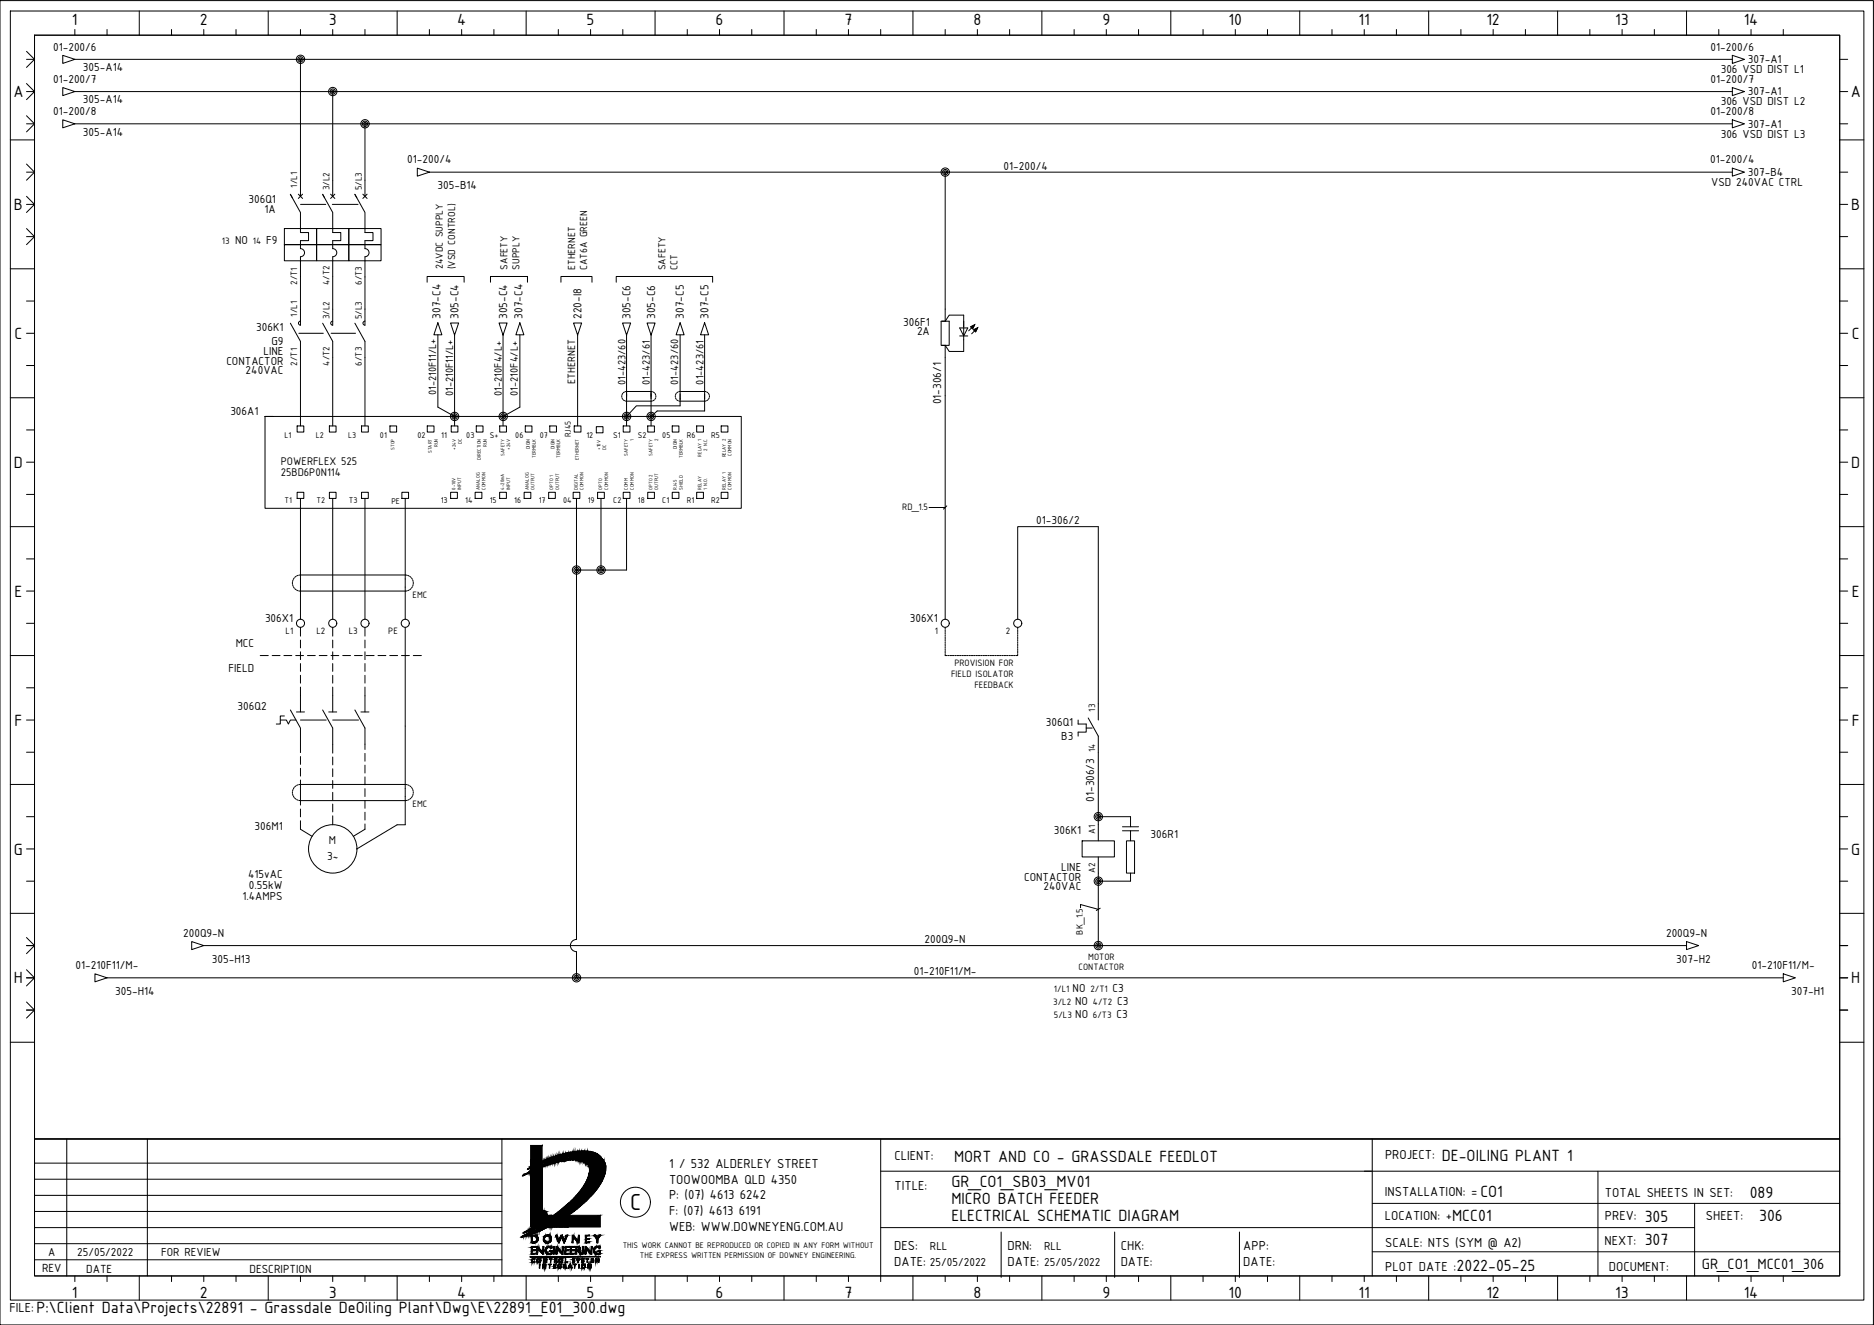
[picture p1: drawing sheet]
<svg xmlns="http://www.w3.org/2000/svg" width="594mm" height="420mm" viewBox="0 0 594 420" stroke-linecap="round" stroke-linejoin="round" font-family="sans-serif">
<defs><g id="words">
<text font-size="7.9" x="199.8" y="383.7">C</text>
<g font-size="5.5">
<text x="22.8" y="7.8">1</text>
<text x="63.4" y="7.8">2</text>
<text x="104.2" y="7.8">3</text>
<text x="144.9" y="7.8">4</text>
<text x="186" y="7.8">5</text>
<text x="226.8" y="7.8">6</text>
<text x="267.7" y="7.8">7</text>
<text x="308.6" y="7.8">8</text>
<text x="349.5" y="7.8">9</text>
<text x="389.4" y="7.8">10</text>
<text x="430.7" y="7.8">11</text>
<text x="471.2" y="7.8">12</text>
<text x="512.1" y="7.8">13</text>
<text x="552.8" y="7.8">14</text>
<text x="4.2" y="30.8">A</text>
<text x="586.7" y="30.8">A</text>
<text x="4.4" y="66.6">B</text>
<text x="586.9" y="66.6">B</text>
<text x="4.6" y="107.5">C</text>
<text x="587.1" y="107.5">C</text>
<text x="4.4" y="148.4">D</text>
<text x="586.9" y="148.4">D</text>
<text x="4.6" y="189.2">E</text>
<text x="587.1" y="189.2">E</text>
<text x="4.6" y="230.1">F</text>
<text x="587.1" y="230.1">F</text>
<text x="4.4" y="271">G</text>
<text x="586.9" y="271">G</text>
<text x="4.4" y="311.8">H</text>
<text x="586.9" y="311.8">H</text>
<text x="302.5" y="368.3">MORT AND CO - GRASSDALE FEEDLOT</text>
<text x="457.1" y="368.2">DE-OILING PLANT 1</text>
<text x="301.6" y="376.6">GR_CO1_SB03_MV01</text>
<text x="301.6" y="381.8">MICRO BATCH FEEDER</text>
<text x="469.3" y="379.6">CO1</text>
<text x="554.7" y="380">089</text>
<text x="301.6" y="387.2">ELECTRICAL SCHEMATIC DIAGRAM</text>
<text x="460.4" y="387.2">MCC01</text>
<text x="521.4" y="387.5">305</text>
<text x="557.7" y="387.2">306</text>
<text x="521.4" y="394.9">307</text>
<text x="461.8" y="403">2022-05-25</text>
<text x="22.8" y="411.5">1</text>
<text x="63.4" y="411.5">2</text>
<text x="104.2" y="411.5">3</text>
<text x="144.9" y="411.5">4</text>
<text x="186" y="411.5">5</text>
<text x="226.8" y="411.5">6</text>
<text x="267.7" y="411.5">7</text>
<text x="308.6" y="411.5">8</text>
<text x="349.5" y="411.5">9</text>
<text x="389.4" y="411.5">10</text>
<text x="430.7" y="411.5">11</text>
<text x="471.2" y="411.5">12</text>
<text x="512.1" y="411.5">13</text>
<text x="552.8" y="411.5">14</text>
<text x="11.6" y="416.4">P:\Client Data\Projects\22891 - Grassdale DeOiling Plant\Dwg\E\22891_E01_300.dwg</text>
</g>
<text font-size="5.1" x="539.5" y="402.3">GR_CO1_MCC01_306</text>
<g font-size="4.5">
<text x="212.1" y="370.5">1 / 532 ALDERLEY STREET</text>
<text x="283.6" y="367.8">CLIENT:</text>
<text x="439.1" y="367.4">PROJECT:</text>
<text x="212.1" y="375.3">TOOWOOMBA QLD 4350</text>
<text x="283.6" y="377.4">TITLE:</text>
<text x="212.1" y="380.3">P: (07) 4613 6242</text>
<text x="439" y="379.4">INSTALLATION: =</text>
<text x="508.8" y="379.5">TOTAL SHEETS IN SET:</text>
<text x="212.1" y="385.3">F: (07) 4613 6191</text>
<text x="439" y="386.9">LOCATION: +</text>
<text x="508.8" y="387">PREV:</text>
<text x="540.8" y="386.8">SHEET:</text>
<text x="212.1" y="390.3">WEB: WWW.DOWNEYENG.COM.AU</text>
<text x="439.1" y="395.5">SCALE: NTS (SYM @ A2)</text>
<text x="508.7" y="394.7">NEXT:</text>
<text x="283.5" y="396.3">DES:</text>
<text x="283.5" y="401.4">DATE:</text>
<text x="319.4" y="396.3">DRN:</text>
<text x="319.4" y="401.4">DATE:</text>
<text x="355.3" y="396.3">CHK:</text>
<text x="355.3" y="401.4">DATE:</text>
<text x="394.1" y="396.3">APP:</text>
<text x="394.1" y="401.4">DATE:</text>
<text x="439.1" y="402.9">PLOT DATE :</text>
<text x="510.1" y="402.9">DOCUMENT:</text>
<text x="3" y="416.2">FILE:</text>
</g>
<g font-size="4">
<text x="16.8" y="16">01-200/6</text>
<text x="542.3" y="16">01-200/6</text>
<text x="26.3" y="22.5">305-A14</text>
<text x="545.5" y="23.2">306 VSD DIST L1</text>
<text x="554.1" y="20">307-A1</text>
<text x="16.8" y="26.2">01-200/7</text>
<text x="542.3" y="26.2">01-200/7</text>
<text x="26.3" y="32.8">305-A14</text>
<text x="545.5" y="33.4">306 VSD DIST L2</text>
<text x="554.1" y="30.2">307-A1</text>
<text x="16.8" y="36.4">01-200/8</text>
<text x="542.3" y="36.4">01-200/8</text>
<text x="554.1" y="40.5">307-A1</text>
<text x="26.3" y="43">305-A14</text>
<text x="545.5" y="43.6">306 VSD DIST L3</text>
<text x="129.1" y="51.8">01-200/4</text>
<text x="318.2" y="53.8">01-200/4</text>
<text x="542.1" y="51.8">01-200/4</text>
<text x="138.7" y="60">305-B14</text>
<text x="542.5" y="59.1">VSD 240VAC CTRL</text>
<text x="554.1" y="55.8">307-B4</text>
<text x="78.8" y="64.5">306Q1</text>
<text x="83.9" y="67.6">1A</text>
<text x="74.5" y="77.2">NO</text>
<text x="84.4" y="77.2">F9</text>
<text x="139.6" y="101" transform="rotate(-90 139.6 101)">307-C4</text>
<text x="145.4" y="101.2" transform="rotate(-90 145.4 101.2)">305-C4</text>
<text x="160.8" y="101.2" transform="rotate(-90 160.8 101.2)">305-C4</text>
<text x="165.6" y="101" transform="rotate(-90 165.6 101)">307-C4</text>
<text x="184.4" y="101.2" transform="rotate(-90 184.4 101.2)">220-I8</text>
<text x="199.9" y="101.2" transform="rotate(-90 199.9 101.2)">305-C6</text>
<text x="207.7" y="101.2" transform="rotate(-90 207.7 101.2)">305-C6</text>
<text x="216.8" y="101" transform="rotate(-90 216.8 101)">307-C5</text>
<text x="224.6" y="101" transform="rotate(-90 224.6 101)">307-C5</text>
<text x="81.2" y="104.9">306K1</text>
<text x="286.3" y="103.3">306F1</text>
<text x="290.7" y="106.4">2A</text>
<text x="83.5" y="112.6">LINE</text>
<text x="86.1" y="109.5">G9</text>
<text x="71.8" y="115.7">CONTACTOR</text>
<text x="77.9" y="118.7">240VAC</text>
<text x="73" y="131.7">306A1</text>
<text x="298.3" y="128.2" transform="rotate(-90 298.3 128.2)">01-306/1</text>
<text x="328.5" y="166.2">01-306/2</text>
<text x="84" y="197.1">306X1</text>
<text x="288.4" y="197.1">306X1</text>
<text x="74.7" y="205.3">MCC</text>
<text x="72.4" y="213">FIELD</text>
<text x="75.3" y="225">306Q2</text>
<text x="331.6" y="230.1">306Q1</text>
<text x="336.4" y="234.7">B3</text>
<text x="346.9" y="254.2" transform="rotate(-90 346.9 254.2)">01-306/3</text>
<text x="80.7" y="263.3">306M1</text>
<text x="104.3" y="267.5">M</text>
<text x="334.1" y="264.6">306K1</text>
<text x="364.8" y="265.9">306R1</text>
<text x="103.7" y="272.6">3~</text>
<text x="78.7" y="278.4">415vAC</text>
<text x="78.9" y="282">0.55kW</text>
<text x="324.7" y="279.3">CONTACTOR</text>
<text x="336.4" y="276.2">LINE</text>
<text x="76.9" y="285.5">1.4AMPS</text>
<text x="330.8" y="282.3">240VAC</text>
<text x="58.1" y="297">200Q9-N</text>
<text x="293.1" y="299.1">200Q9-N</text>
<text x="528.2" y="297">200Q9-N</text>
<text x="67.1" y="305.2">305-H13</text>
<text x="531.4" y="305.2">307-H2</text>
<text x="24" y="307.3">01-210F11/M-</text>
<text x="289.7" y="309.3">01-210F11/M-</text>
<text x="555.3" y="307.3">01-210F11/M-</text>
<text x="36.5" y="315.4">305-H14</text>
<text x="340" y="314.5">NO</text>
<text x="352.7" y="314.5">C3</text>
<text x="567.9" y="315.4">307-H1</text>
<text x="340.8" y="318.7">NO</text>
<text x="340.9" y="323">NO</text>
<text x="353.9" y="323">C3</text>
<text x="354.1" y="318.7">C3</text>
<text x="15.3" y="398.1">A</text>
<text x="24.4" y="398.1">25/05/2022</text>
<text x="51.1" y="398.1">FOR REVIEW</text>
<text x="294.8" y="396.5">RLL</text>
<text x="294.8" y="401.6">25/05/2022</text>
<text x="331" y="396.5">RLL</text>
<text x="331" y="401.6">25/05/2022</text>
<text x="13.3" y="403.5">REV</text>
<text x="27.3" y="403.7">DATE</text>
<text x="79.1" y="403.6">DESCRIPTION</text>
</g>
<g font-size="3.8">
<text x="89" y="147.3">POWERFLEX 525</text>
<text x="89" y="151">25BD6P0N114</text>
</g>
<g font-size="3.6">
<text x="138.3" y="125.3" transform="rotate(-90 138.3 125.3)">01-210F11/L+</text>
<text x="143.7" y="125.5" transform="rotate(-90 143.7 125.5)">01-210F11/L+</text>
<text x="159.1" y="125.5" transform="rotate(-90 159.1 125.5)">01-210F4/L+</text>
<text x="164.1" y="125.5" transform="rotate(-90 164.1 125.5)">01-210F4/L+</text>
<text x="182.3" y="121.9" transform="rotate(-90 182.3 121.9)">ETHERNET</text>
<text x="198.3" y="122.1" transform="rotate(-90 198.3 122.1)">01-423/60</text>
<text x="206" y="122" transform="rotate(-90 206 122)">01-423/61</text>
<text x="214.9" y="122" transform="rotate(-90 214.9 122)">01-423/60</text>
<text x="223" y="122" transform="rotate(-90 223 122)">01-423/61</text>
</g>
<g font-size="3.5">
<text x="140.4" y="85.4" transform="rotate(-90 140.4 85.4)">24VDC SUPPLY</text>
<text x="144.3" y="85.4" transform="rotate(-90 144.3 85.4)">(VSD CONTROL)</text>
<text x="160.9" y="85.5" transform="rotate(-90 160.9 85.5)">SAFETY</text>
<text x="164.7" y="85.5" transform="rotate(-90 164.7 85.5)">SUPPLY</text>
<text x="182.4" y="85.6" transform="rotate(-90 182.4 85.6)">ETHERNET</text>
<text x="186.1" y="85.6" transform="rotate(-90 186.1 85.6)">CAT6A GREEN</text>
<text x="211" y="85.7" transform="rotate(-90 211 85.7)">SAFETY</text>
<text x="214.7" y="85.7" transform="rotate(-90 214.7 85.7)">CCT</text>
</g>
<g font-size="3.2">
<text x="94.2" y="59.5" transform="rotate(-90 94.2 59.5)">1/L1</text>
<text x="104.5" y="60.3" transform="rotate(-90 104.5 60.3)">3/L2</text>
<text x="114.7" y="60.3" transform="rotate(-90 114.7 60.3)">5/L3</text>
<text x="70.4" y="77.2">13</text>
<text x="80.2" y="77.2">14</text>
<text x="94.2" y="90.4" transform="rotate(-90 94.2 90.4)">2/T1</text>
<text x="104.5" y="90.4" transform="rotate(-90 104.5 90.4)">4/T2</text>
<text x="114.7" y="90.4" transform="rotate(-90 114.7 90.4)">6/T3</text>
<text x="94.2" y="100.4" transform="rotate(-90 94.2 100.4)">1/L1</text>
<text x="104.5" y="101.2" transform="rotate(-90 104.5 101.2)">3/L2</text>
<text x="114.7" y="101.2" transform="rotate(-90 114.7 101.2)">5/L3</text>
<text x="94.2" y="115.9" transform="rotate(-90 94.2 115.9)">2/T1</text>
<text x="104.5" y="115.9" transform="rotate(-90 104.5 115.9)">4/T2</text>
<text x="114.7" y="115.9" transform="rotate(-90 114.7 115.9)">6/T3</text>
<text x="286" y="161.6">RD_1.5</text>
<text x="130.8" y="189.5">EMC</text>
<text x="90.5" y="201">L1</text>
<text x="100.3" y="201">L2</text>
<text x="110.5" y="201">L3</text>
<text x="123.1" y="201">PE</text>
<text x="296.3" y="201">1</text>
<text x="318.9" y="201">2</text>
<text x="301.5" y="214.7">FIELD ISOLATOR</text>
<text x="302.5" y="211.3">PROVISION FOR</text>
<text x="308.9" y="218.1">FEEDBACK</text>
<text x="347.1" y="225.7" transform="rotate(-90 347.1 225.7)">13</text>
<text x="347.1" y="238.5" transform="rotate(-90 347.1 238.5)">14</text>
<text x="130.8" y="255.9">EMC</text>
<text x="347.1" y="264.4" transform="rotate(-90 347.1 264.4)">A1</text>
<text x="347.1" y="276.9" transform="rotate(-90 347.1 276.9)">A2</text>
<text x="343.3" y="296.3" transform="rotate(-90 343.3 296.3)">BK_1.5</text>
<text x="345" y="304.3">MOTOR</text>
<text x="341.9" y="307.7">CONTACTOR</text>
<text x="334.1" y="314.5">1/L1</text>
<text x="345.7" y="314.5">2/T1</text>
<text x="333.9" y="318.7">3/L2</text>
<text x="334.1" y="323">5/L3</text>
<text x="346.5" y="318.7">4/T2</text>
<text x="346.5" y="323">6/T3</text>
</g>
<g font-size="2.9">
<text x="90.1" y="139">L1</text>
<text x="100.1" y="139">L2</text>
<text x="110.4" y="139">L3</text>
<text x="120.5" y="139">01</text>
<text x="132.3" y="139">02</text>
<text x="139.9" y="139">11</text>
<text x="147.8" y="139">03</text>
<text x="155.3" y="139">S+</text>
<text x="163.4" y="139">06</text>
<text x="171.1" y="139">07</text>
<text x="180.9" y="138.7" transform="rotate(-90 180.9 138.7)">RJ45</text>
<text x="185.9" y="138.7">12</text>
<text x="194.4" y="139">S1</text>
<text x="202.2" y="139">S2</text>
<text x="210" y="139">05</text>
<text x="217.7" y="139">R6</text>
<text x="225.5" y="139">R5</text>
<text x="90.1" y="159.6">T1</text>
<text x="100.4" y="159.6">T2</text>
<text x="110.6" y="159.6">T3</text>
<text x="124.1" y="159.7">PE</text>
<text x="139.7" y="159.6">13</text>
<text x="147.5" y="159.6">14</text>
<text x="155.2" y="159.6">15</text>
<text x="163" y="159.6">16</text>
<text x="170.8" y="159.6">17</text>
<text x="178.5" y="159.6">04</text>
<text x="186.3" y="159.6">19</text>
<text x="194.4" y="159.6">C2</text>
<text x="202.2" y="159.6">18</text>
<text x="210" y="159.6">C1</text>
<text x="217.7" y="159.6">R1</text>
<text x="225.5" y="159.6">R2</text>
</g>
<g font-size="2.8">
<text x="197.4" y="395.8">THIS WORK CANNOT BE REPRODUCED OR COPIED IN ANY FORM WITHOUT</text>
<text x="202.9" y="398.8">THE EXPRESS WRITTEN PERMISSION OF DOWNEY ENGINEERING.</text>
</g>
<g font-size="1.7">
<text x="125.1" y="142.7" transform="rotate(-90 125.1 142.7)">STOP</text>
<text x="136.9" y="143.7" transform="rotate(-90 136.9 143.7)">START</text>
<text x="138.8" y="141.8" transform="rotate(-90 138.8 141.8)">RUN</text>
<text x="144.5" y="142.6" transform="rotate(-90 144.5 142.6)">+24V</text>
<text x="146.4" y="140.8" transform="rotate(-90 146.4 140.8)">DC</text>
<text x="154.3" y="141.8" transform="rotate(-90 154.3 141.8)">RUN</text>
<text x="161.7" y="142.6" transform="rotate(-90 161.7 142.6)">+24V</text>
<text x="168" y="142.5" transform="rotate(-90 168 142.5)">DIGIN</text>
<text x="175.8" y="142.5" transform="rotate(-90 175.8 142.5)">DIGIN</text>
<text x="190.3" y="142.7" transform="rotate(-90 190.3 142.7)">+10V</text>
<text x="192.2" y="142.7" transform="rotate(-90 192.2 142.7)">DC</text>
<text x="200.9" y="139.7" transform="rotate(-90 200.9 139.7)">1</text>
<text x="208.7" y="139.9" transform="rotate(-90 208.7 139.9)">2</text>
<text x="214.6" y="142.5" transform="rotate(-90 214.6 142.5)">DIGIN</text>
<text x="224.2" y="142.9" transform="rotate(-90 224.2 142.9)">2 N.C.</text>
<text x="152.5" y="145.8" transform="rotate(-90 152.5 145.8)">DIRECTION</text>
<text x="159.9" y="144.5" transform="rotate(-90 159.9 144.5)">SAFETY</text>
<text x="169.8" y="145.2" transform="rotate(-90 169.8 145.2)">TERMBLK</text>
<text x="177.6" y="145.2" transform="rotate(-90 177.6 145.2)">TERMBLK</text>
<text x="183.5" y="145.9" transform="rotate(-90 183.5 145.9)">ETHERNET</text>
<text x="199.1" y="144.5" transform="rotate(-90 199.1 144.5)">SAFETY</text>
<text x="206.8" y="144.5" transform="rotate(-90 206.8 144.5)">SAFETY</text>
<text x="216.4" y="145.2" transform="rotate(-90 216.4 145.2)">TERMBLK</text>
<text x="222.4" y="144.8" transform="rotate(-90 222.4 144.8)">RELAY 1</text>
<text x="230.1" y="145" transform="rotate(-90 230.1 145)">RELAY 2</text>
<text x="231.9" y="144.6" transform="rotate(-90 231.9 144.6)">COMMON</text>
<text x="144.4" y="155.3" transform="rotate(-90 144.4 155.3)">0-10V</text>
<text x="146.2" y="155.3" transform="rotate(-90 146.2 155.3)">INPUT</text>
<text x="152.1" y="155.3" transform="rotate(-90 152.1 155.3)">ANALOG</text>
<text x="153.9" y="155.3" transform="rotate(-90 153.9 155.3)">COMMON</text>
<text x="159.9" y="155.3" transform="rotate(-90 159.9 155.3)">4-20mA</text>
<text x="161.7" y="155.3" transform="rotate(-90 161.7 155.3)">INPUT</text>
<text x="167.6" y="155.3" transform="rotate(-90 167.6 155.3)">ANALOG</text>
<text x="169.5" y="155.3" transform="rotate(-90 169.5 155.3)">OUTPUT</text>
<text x="175.4" y="155.3" transform="rotate(-90 175.4 155.3)">OPTO 1</text>
<text x="177.2" y="155.3" transform="rotate(-90 177.2 155.3)">OUTPUT</text>
<text x="183.2" y="155.3" transform="rotate(-90 183.2 155.3)">DIGITAL</text>
<text x="185" y="155.3" transform="rotate(-90 185 155.3)">COMMON</text>
<text x="190.9" y="155.3" transform="rotate(-90 190.9 155.3)">OPTO</text>
<text x="192.8" y="155.3" transform="rotate(-90 192.8 155.3)">COMMON</text>
<text x="199.1" y="155.3" transform="rotate(-90 199.1 155.3)">COMM</text>
<text x="200.9" y="155.3" transform="rotate(-90 200.9 155.3)">COMMON</text>
<text x="206.8" y="155.3" transform="rotate(-90 206.8 155.3)">OPTO 2</text>
<text x="208.7" y="155.3" transform="rotate(-90 208.7 155.3)">OUTPUT</text>
<text x="214.6" y="155.3" transform="rotate(-90 214.6 155.3)">RJ45</text>
<text x="216.4" y="155.3" transform="rotate(-90 216.4 155.3)">SHIELD</text>
<text x="222.4" y="155.3" transform="rotate(-90 222.4 155.3)">RELAY</text>
<text x="224.2" y="155.3" transform="rotate(-90 224.2 155.3)">1 N.O.</text>
<text x="230.1" y="155.3" transform="rotate(-90 230.1 155.3)">RELAY 1</text>
<text x="231.9" y="155.3" transform="rotate(-90 231.9 155.3)">COMMON</text>
</g>
</g></defs>
<!-- layer: 0 -->
<g fill="none" stroke="#000" stroke-width=".32">
<path d="M3.3 3.5h587.6v408.8h-587.6zM8.4 16.3l2.5 2.5-2.5 2.6M8.4 18.8h2.5M10.9 11.2h572.3v350h-572.3zM10.9 11.2h572.3v393.4h-572.3zM23.7 9.4v1.8M33.9 9.4v1.8M44.2 3.5v7.7M54.4 9.4v1.8M64.6 9.4v1.8M74.8 9.4v1.8M85 3.5v7.7"/>
<path d="M95.2 9.4v1.8M105.5 9.4v1.8M115.7 9.4v1.8M125.9 3.5v7.7M136.1 9.4v1.8M146.3 9.4v1.8M156.6 9.4v1.8M166.8 3.5v7.7M177 9.4v1.8M187.2 9.4v1.8M197.4 9.4v1.8M207.7 3.5v7.7"/>
<path d="M217.9 9.4v1.8M228.1 9.4v1.8M238.3 9.4v1.8M248.5 3.5v7.7M258.8 9.4v1.8M269 9.4v1.8M279.2 9.4v1.8M289.4 3.5v7.7M299.6 9.4v1.8M309.8 9.4v1.8M320.1 9.4v1.8M330.3 3.5v7.7"/>
<path d="M340.5 9.4v1.8M350.7 9.4v1.8M360.9 9.4v1.8M371.2 3.5v7.7M381.4 9.4v1.8M391.6 9.4v1.8M401.8 9.4v1.8M412 3.5v7.7M422.3 9.4v1.8M432.5 9.4v1.8M442.7 9.4v1.8M452.9 3.5v7.7"/>
<path d="M463.1 9.4v1.8M473.4 9.4v1.8M483.6 9.4v1.8M493.8 3.5v7.7M504 9.4v1.8M514.2 9.4v1.8M524.4 9.4v1.8M534.6 3.5v7.7M544.9 9.4v1.8M555.1 9.4v1.8M565.3 9.4v1.8M583.2 18.8h2.5"/>
<path d="M8.4 29h2.5l-2.5 2.6M8.4 36.7l2.5 2.6-2.5 2.5M8.4 26.5l2.5 2.5M8.4 39.3h2.5M583.2 39.3h2.5M583.2 29h2.5M3.3 44.4h7.6M8.4 52l2.5 2.6-2.5 2.6M8.4 54.6h2.5M583.2 44.4h7.7M583.2 54.6h2.5M8.4 64.8h2.5l-2.5 2.6"/>
<path d="M8.4 72.5l2.5 2.5-2.5 2.6M8.4 62.3l2.5 2.5M8.4 75h2.5M583.2 75h2.5M583.2 64.8h2.5M3.3 85.2h7.6M8.4 95.5h2.5M583.2 85.2h7.7M583.2 95.5h2.5M8.4 105.7h2.5M8.4 115.9h2.5M583.2 105.7h2.5"/>
<path d="M583.2 115.9h2.5M3.3 126.1h7.6M8.4 136.3h2.5M583.2 126.1h7.7M583.2 136.3h2.5M8.4 146.6h2.5M8.4 156.8h2.5M583.2 146.6h2.5M583.2 156.8h2.5M3.3 167h7.6M8.4 177.2h2.5M294.5 160.9h5.1"/>
<path d="M300.1 160.4l-1 1M583.2 167h7.7M583.2 177.2h2.5M8.4 187.4h2.5M8.4 197.7h2.5M583.2 187.4h2.5M583.2 197.7h2.5M3.3 207.9h7.6M8.4 218.1h2.5M583.2 207.9h7.7M583.2 218.1h2.5M8.4 228.3h2.5"/>
<path d="M8.4 238.5h2.5M583.2 228.3h2.5M583.2 238.5h2.5M3.3 248.8h7.6M8.4 259h2.5M583.2 248.8h7.7M583.2 259h2.5M8.4 269.2h2.5M8.4 279.4h2.5M583.2 269.2h2.5M583.2 279.4h2.5M3.3 289.6h7.6"/>
<path d="M8.4 297.3l2.5 2.5-2.5 2.6M8.4 299.8h2.5M342.5 287.8v-1l5.7 1.6M348.8 288l-1.3 .7M583.2 289.6h7.7M583.2 299.8h2.5M8.4 307.5l2.5 2.6h-2.5h2.5l-2.5 2.5M8.4 317.7l2.5 2.6-2.5 2.5M583.2 310.1h2.5M3.3 330.5h7.6M8.4 320.3h2.5M583.2 330.5h7.7"/>
<path d="M583.2 320.3h2.5M10.9 361.2h572.3v43.4h-572.3zM10.9 361.2h572.3M10.9 373.9h148.2M10.9 379.1h148.2M10.9 368.8h148.2M21.2 361.2v43.4M46.7 361.2v43.4M159.1 361.2v43.4M279.2 361.2v45.2M279.2 371.4h304M435 361.2v43.4"/>
<path d="M506.6 371.4v33.2M10.9 389.3h148.2M10.9 399.5h148.2M10.9 394.4h148.2M10.9 384.2h148.2M279.2 389.3h258M435 381.6h148.2M435 396.9h148.2M537.2 381.6v23M23.7 404.6v1.8M33.9 404.6v1.8M44.2 404.6v7.7"/>
<path d="M54.4 404.6v1.8M64.6 404.6v1.8M74.8 404.6v1.8M85 404.6v7.7M95.2 404.6v1.8M105.5 404.6v1.8M115.7 404.6v1.8M125.9 404.6v7.7M136.1 404.6v1.8M146.3 404.6v1.8M156.6 404.6v1.8M166.8 404.6v7.7"/>
<path d="M177 404.6v1.8M187.2 404.6v1.8M197.4 404.6v1.8M207.7 404.6v7.7M217.9 404.6v1.8M228.1 404.6v1.8M238.3 404.6v1.8M248.5 404.6v7.7M258.8 404.6v1.8M269 404.6v1.8M289.4 404.6v7.7M299.6 404.6v1.8"/>
<path d="M309.8 404.6v1.8M320.1 404.6v1.8M330.3 404.6v7.7M340.5 404.6v1.8M350.7 404.6v1.8M360.9 404.6v1.8M371.2 404.6v7.7M381.4 404.6v1.8M391.6 404.6v1.8M401.8 404.6v1.8M412 404.6v7.7M422.3 404.6v1.8"/>
<path d="M432.5 404.6v1.8M442.7 404.6v1.8M452.9 404.6v7.7M463.1 404.6v1.8M473.4 404.6v1.8M483.6 404.6v1.8M493.8 404.6v7.7M504 404.6v1.8M514.2 404.6v1.8M524.4 404.6v1.8M534.6 404.6v7.7M544.9 404.6v1.8"/>
<path d="M555.1 404.6v1.8M565.3 404.6v1.8"/>
</g>
<!-- layer: RD_1.5 -->
<g fill="none" stroke="#000" stroke-width=".32">
<path d="M23.7 18.8h525.5M95.2 18.8v38.4M23.7 29h525.5M23.7 39.3h525.5M105.5 29v28.2M115.7 39.3v17.9M136.1 54.6h413.1M299.6 54.6v43.4M299.6 113.3v83.1M299.6 198.9v.7M299.6 199.8v.5M322.6 198.9v.7"/>
<path d="M322.6 199.8v.5M299.6 200.6v.4M299.6 201.3v.5M299.6 202v.5M299.6 202.8v.5M299.6 203.5v.5M299.6 204.3v.5M299.6 205v.5M299.6 205.8v.5M299.6 206.5v.5M299.6 207.3v.6h.6M300.4 207.9h.5"/>
<path d="M301.2 207.9h.5M301.9 207.9h.5M302.7 207.9h.5M303.4 207.9h.5M304.2 207.9h.5M304.9 207.9h.5M305.6 207.9h.6M306.4 207.9h.5M307.1 207.9h.5M307.9 207.9h.5M308.6 207.9h.5M309.4 207.9h.5"/>
<path d="M310.1 207.9h.5M310.9 207.9h.5M311.6 207.9h.5M312.4 207.9h.5M313.1 207.9h.5M313.9 207.9h.4M314.6 207.9h.5M315.3 207.9h.5M316.1 207.9h.5M316.8 207.9h.5M317.6 207.9h.5M318.3 207.9h.5"/>
<path d="M319.1 207.9h.5M319.8 207.9h.5M320.6 207.9h.5M321.3 207.9h.5M322.6 207.3v.6h-.5M322.6 200.6v.4M322.6 201.3v.5M322.6 202v.5M322.6 202.8v.5M322.6 203.5v.5M322.6 204.3v.5M322.6 205v.5"/>
<path d="M322.6 205.8v.5M322.6 206.5v.5"/>
</g>
<!-- layer: SYMS -->
<g fill="none" stroke="#000" stroke-width=".32">
<path d="M19.9 17.5l3.8 1.3-3.8 1.3zM549.2 17.5l3.8 1.3-3.8 1.3zM19.9 27.8l3.8 1.2-3.8 1.3zM19.9 38l3.8 1.3-3.8 1.2zM549.2 27.8l3.8 1.2-3.8 1.3zM549.2 38l3.8 1.3-3.8 1.2zM95.2 57.2v5.1M105.5 57.2v5.1M115.7 57.2v5.1M132.3 53.3l3.8 1.3-3.8 1.3zM549.2 53.3l3.8 1.3-3.8 1.3zM90.1 77.6h10.3v5.1h-10.3z"/>
<path d="M90.1 72.5h10.3v5.1h-10.3zM92.7 62.7l-.6-1.1 3.1 5.8v6.3h2.6v2.6h-2.6l.1 2.5a1.28 1.28 0 0 1 1.2 1.3 1.28 1.28 0 0 1-1.2 1.3l-.1 6.4M94.6 61.6l1.3 1.3M95.9 61.6l-1.3 1.3M100.4 77.6h10.2v5.1h-10.2zM100.4 72.5h10.2v5.1h-10.2zM102.9 62.7l-.6-1.1 3.2 5.8v6.3h2.5v2.6h-2.5v2.5a1.28 1.28 0 0 1 1.3 1.3 1.28 1.28 0 0 1-1.3 1.3v6.4M104.8 61.6l1.4 1.3M106.2 61.6l-1.4 1.3M110.6 77.6h10.2v5.1h-10.2zM110.6 72.5h10.2v5.1h-10.2zM113.1 62.7l-.6-1.1 3.2 5.8v6.3h2.5v2.6h-2.5v2.5a1.28 1.28 0 0 1 1.3 1.3 1.28 1.28 0 0 1-1.3 1.3v6.4"/>
<path d="M115 61.6l1.4 1.3M116.4 61.6l-1.4 1.3M95.2 98l.1 5.1a.65 .65 0 0 1-.7-.6 .65 .65 0 0 1 .7-.7M105.5 98v5.1a.65 .65 0 0 1-.7-.6 .65 .65 0 0 1 .7-.7M115.7 98v5.1a.65 .65 0 0 1-.6-.6 .65 .65 0 0 1 .6-.7M135.4 89.5v-1.8h11.7v1.8M155.5 89.5v-1.8h11.7v1.8M177.8 89.5v-1.8h9.9v1.8M195.3 89.5v-1.8h30.6v1.8M299.6 98v3.9l1.3-2h4.6v11.5h-4.6l-1.3-1.9v3.8M92.1 102.5l3.1 5.7v5.1M102.3 102.5l3.2 5.7v5.1"/>
<path d="M112.5 102.5l3.2 5.7v5.1M138.8 102.3l1.3 3.9h-2.6zM142.8 102.4h2.6l-1.3 3.9zM158.2 102.4h2.6l-1.3 3.9zM164.8 102.3l1.3 3.9h-2.6zM181.8 102.4h2.6l-1.3 3.9zM197.4 102.4h2.5l-1.3 3.9zM205.1 102.4h2.6l-1.3 3.9zM215.6 102.3l1.3 3.9h-2.6zM223.4 102.3l1.2 3.9h-2.5zM298.3 101.9h2.6v7.6h-2.6zM298.6 109.5h1.3"/>
<path d="M304.2 104h2.6l-1.3 2.5zM304.2 106.5h2.6M307.7 103.6l1.3-.6-.7 1.3zM308 103.9l-.9 1M308.7 104.6l1.2-.7-.6 1.3zM309 104.9l-1 1M84 132.1h151v29.1h-151zM84 132.1h2.6M94.2 135.1h2.1v1.9h-2.1zM104.4 135.1h2.1v1.9h-2.1zM114.6 135.1h2.2v1.9h-2.2zM123.6 135.1h2.1v1.9h-2.1z"/>
<path d="M135.4 135.1h2.2v1.9h-2.2zM143 135.1h2.2v1.9h-2.2zM151 135.1h2.1v1.9h-2.1zM158.4 135.1h2.1v1.9h-2.1zM166.5 135.1h2.1v1.9h-2.1zM174.3 135.1h2.1v1.9h-2.1zM182 135.1h2.2v1.9h-2.2zM189 135.3h2.2v1.9h-2.2zM197.1 125.4v.5M197.2 126.2l.2 .4M197.4 124.8l-.2 .4M197.6 135.1h2.1v1.9h-2.1z"/>
<path d="M197.6 126.8l.4 .3M198 124.3l-.4 .3M198.2 127.1l.4 .1M198.6 124.1l-.4 .1M198.6 124.9v1.5M205.3 135.1h2.2v1.9h-2.2zM206.4 124.1l.4 .1M206.4 124.9v1.5M206.8 127.1l-.4 .1M207 124.3l.5 .3M207.5 126.8l-.4 .3M207.6 124.8l.2 .4"/>
<path d="M207.9 126.2l-.3 .4M207.9 125.4v.5M213.1 135.1h2.1v1.9h-2.1zM214.1 125.4v.5M214.2 126.2l.2 .4M214.4 124.8l-.3 .4M214.5 126.8l.5 .3M214.9 124.3l-.4 .3M215.2 127.1l.4 .1M215.6 124.1l-.4 .1M215.6 124.9v1.5M220.9 135.1h2.1v1.9h-2.1z"/>
<path d="M223.4 124.1l.4 .1M223.4 124.9v1.5M223.8 127.1l-.4 .1M224 124.3l.4 .3M224.4 126.8l-.4 .3M224.6 124.8l.2 .4M224.8 126.2l-.2 .4M224.9 125.4v.5M228.6 135.1h2.2v1.9h-2.2zM94.2 156.1h2.1v2h-2.1zM104.4 156.1h2.1v2h-2.1zM114.6 156.1h2.2v2h-2.2z"/>
<path d="M127.4 156.1h2.1v2h-2.1zM142.9 156.1h2.1v2h-2.1zM150.6 156.1h2.2v2h-2.2zM158.4 156.1h2.1v2h-2.1zM166.2 156.1h2.1v2h-2.1zM173.9 156.1h2.1v2h-2.1zM181.7 156.1h2.1v2h-2.1zM189.4 156.1h2.2v2h-2.2zM197.6 156.1h2.1v2h-2.1zM205.3 156.1h2.2v2h-2.2zM213.1 156.1h2.1v2h-2.1zM220.9 156.1h2.1v2h-2.1z"/>
<path d="M228.6 156.1h2.2v2h-2.2zM92.7 184.6v.5M92.8 185.4l.1 .5M92.9 183.9l-.1 .5M93 186.1l.3 .4M93.3 183.3l-.3 .4M93.5 186.7l.3 .3M93.8 182.8l-.4 .3M94 187.1l.5 .2M94.5 182.5l-.5 .1M94.7 187.4h.5M95.2 182.3l-.5 .1"/>
<path d="M95.2 183.6v2.6M128.5 182.3l.5 .1M128.5 183.6v2.6M129 187.4h-.5M129.2 182.5l.5 .1M129.7 187.1l-.5 .2M129.9 182.8l.4 .3M130.3 186.7l-.4 .3M130.5 183.3l.2 .4M130.7 186.1l-.2 .4M130.8 183.9l.2 .5M131 185.4l-.2 .4"/>
<path d="M131 184.6v.5M88.9 228.3h1.9l.6 1.3 .7-1.3h1.7M90.1 227h-1.2v2.6h-1.3M92.1 225.1l3.1 5.8v5.1M94 225.8h2.5M95.2 220.6v5.2M102.3 225.1l3.2 5.8v5.1M104.2 225.8h2.5M105.5 220.6v5.2M112.5 225.1l3.2 5.8v5.1M114.4 225.8h2.6M115.7 220.6v5.2"/>
<path d="M341.8 228.3v1.3h2.5v2.6h-2.5v1.2M344.3 230.9h1.9M345 227.7l3.2 5.7v5.1M348.2 223.2v5.1M92.7 251.1v.5M92.8 251.8l.1 .5M92.9 250.3l-.1 .5M93 252.5l.3 .4M93.3 249.7l-.3 .4M93.5 253.1l.3 .3M93.8 249.2l-.4 .3M94 253.6l.5 .1"/>
<path d="M94.5 248.9l-.5 .2M94.7 253.8l.5 .1M95.2 248.8h-.5M95.2 250v2.6M128.5 248.8h.5M128.5 250v2.6M129 253.8l-.5 .1M129.2 248.9l.5 .2M129.7 253.5l-.5 .2M129.9 249.2l.4 .3M130.3 253.1l-.4 .3M130.5 249.7l.2 .4"/>
<path d="M130.7 252.5l-.2 .4M130.8 250.3l.2 .5M131 251.8l-.2 .5M131 251.1v.4M358.4 259v3.2M125.9 261.5l-12.8 7.7M343 266.6h10.3v5.1h-10.3zM348.2 261.5v5.1M348.2 271.7v5.2M355.8 263.4h5.1M355.8 262.2h5.1M357.1 266.6h2.6v10.3h-2.6z"/>
<path d="M358.4 263.4v3.2M358.4 276.9v2.5M60.8 298.6l3.8 1.2-3.8 1.3zM534.6 298.6l3.9 1.2-3.9 1.3zM30.1 308.8l3.8 1.3-3.8 1.2zM565.3 308.8l3.9 1.3-3.9 1.2z"/>
<circle cx="95.3" cy="18.8" r="1.32"/>
<circle cx="95.3" cy="18.8" r=".84"/>
<circle cx="95.3" cy="18.8" r=".41"/>
<circle cx="105.5" cy="29" r="1.32"/>
<circle cx="105.5" cy="29" r=".84"/>
<circle cx="105.5" cy="29" r=".41"/>
<circle cx="115.7" cy="39.3" r="1.32"/>
<circle cx="115.7" cy="39.3" r=".84"/>
<circle cx="115.7" cy="39.3" r=".41"/>
<circle cx="299.6" cy="54.6" r="1.32"/>
<circle cx="299.6" cy="54.6" r=".84"/>
<circle cx="299.6" cy="54.6" r=".41"/>
<circle cx="144.1" cy="132" r="1.32"/>
<circle cx="144.1" cy="132" r=".84"/>
<circle cx="144.1" cy="132" r=".41"/>
<circle cx="159.5" cy="132" r="1.32"/>
<circle cx="159.5" cy="132" r=".84"/>
<circle cx="159.5" cy="132" r=".41"/>
<circle cx="198.6" cy="132" r="1.32"/>
<circle cx="198.6" cy="132" r=".84"/>
<circle cx="198.6" cy="132" r=".41"/>
<circle cx="206.4" cy="132" r="1.32"/>
<circle cx="206.4" cy="132" r=".84"/>
<circle cx="206.4" cy="132" r=".41"/>
<circle cx="95.3" cy="197.6" r="1.28"/>
<circle cx="105.5" cy="197.6" r="1.28"/>
<circle cx="115.7" cy="197.6" r="1.28"/>
<circle cx="128.5" cy="197.6" r="1.28"/>
<circle cx="182.8" cy="180.8" r="1.32"/>
<circle cx="182.8" cy="180.8" r=".84"/>
<circle cx="182.8" cy="180.8" r=".41"/>
<circle cx="190.5" cy="180.8" r="1.32"/>
<circle cx="190.5" cy="180.8" r=".84"/>
<circle cx="190.5" cy="180.8" r=".41"/>
<circle cx="299.6" cy="197.6" r="1.28"/>
<circle cx="322.6" cy="197.6" r="1.28"/>
<circle cx="348.2" cy="259" r="1.32"/>
<circle cx="348.2" cy="259" r=".84"/>
<circle cx="348.2" cy="259" r=".41"/>
<circle cx="105.5" cy="269.2" r="7.7"/>
<circle cx="348.2" cy="279.4" r="1.32"/>
<circle cx="348.2" cy="279.4" r=".84"/>
<circle cx="348.2" cy="279.4" r=".41"/>
<circle cx="348.2" cy="299.8" r="1.32"/>
<circle cx="348.2" cy="299.8" r=".84"/>
<circle cx="348.2" cy="299.8" r=".41"/>
<circle cx="182.8" cy="310.1" r="1.32"/>
<circle cx="182.8" cy="310.1" r=".84"/>
<circle cx="182.8" cy="310.1" r=".41"/>
</g>
<!-- layer: RD_2.5 -->
<g fill="none" stroke="#000" stroke-width=".32">
<path d="M95.2 87.8v10.2M95.2 113.3v21.8M95.2 158.1v25.5M95.2 186.2v10.2M95.2 198.9v2.8M95.2 203v2.4M95.2 206.7v2.5M95.2 210.4v2.5M95.2 214.1v2.5M95.2 217.9v2.7M95.2 236v2.7M95.2 239.9v2.5"/>
<path d="M95.2 243.6v2.5M95.2 247.4v2.6M95.2 252.6v2.7M95.2 256.5v2.5M95.2 260.3v2.7l3.7 2.2"/>
</g>
<!-- layer: BE_2.5 -->
<g fill="none" stroke="#000" stroke-width=".32">
<path d="M115.7 87.8v10.2M115.7 113.3v21.8M115.7 158.1v38.3M115.7 198.9v2.8M115.7 203v2.4M115.7 206.7v2.5M115.7 210.4v2.5M115.7 214.1v2.5M115.7 217.9v2.7M115.7 236v1.7M115.7 238.9v2.5M115.7 242.6v2.5"/>
<path d="M115.7 246.4v2.5M115.7 250.1v2.5M115.7 253.8v2.5M115.7 257.6v2.4M115.7 261.3v1.7l-3.7 2.2"/>
</g>
<!-- layer: GN_2.5 -->
<path d="M183.1 106.3v28.8M128.5 158.1v25.5M128.5 186.2v10.2M128.5 198.9v51.1M128.5 252.6v8.9h-2.6" fill="none" stroke="#000" stroke-width=".32"/>
<!-- layer: WE_2.5 -->
<g fill="none" stroke="#000" stroke-width=".32">
<path d="M105.5 87.8v10.2M105.5 113.3v21.8M138.8 106.2v22.9l5.3 3M144.1 106.3v28.8M159.5 106.3v28.8M164.8 106.2v22.9l-5.3 3M198.6 106.3v28.8M206.4 106.3v28.8M215.6 106.2v22.5h-13.9l-3.1 3.4M223.4 106.2v24.1h-15.1l-1.9 1.8M105.5 158.1v38.3M105.5 198.9v2.8"/>
<path d="M105.5 203v2.4M105.5 206.7v2.5M105.5 210.4v2.5M105.5 214.1v2.5M105.5 217.9v2.7M105.5 236v2.8M105.5 240.1v2.4M105.5 243.8v2.5M105.5 247.5v2.5M105.5 251.2v2.5M105.5 255v2.5M105.5 258.7v2.8"/>
</g>
<!-- layer: OE_0.75 -->
<path d="M182.8 158.1v139.8a1.94 1.94 0 0 0-2 1.9 1.94 1.94 0 0 0 2 2v8.3M190.5 158.1v22.7M198.6 158.1v22.7h-15.8M33.9 310.1h531.4" fill="none" stroke="#000" stroke-width=".32"/>
<!-- layer: BORDER -->
<g fill="none" stroke="#000" stroke-width=".32">
<path d="M317.4 390.7v14.4M353.4 390.7v14.4M392.9 390.7v14.4"/>
<circle cx="201.4" cy="381.2" r="4.8"/>
</g>
<g fill="#000" stroke="#000" stroke-width=".32">
<path d="M166.3 372.6l.1-.1zM167.9 370.4h.1zM168 370.4l.1-.2zM168.1 370.3l.2-.1zM168.4 370.1l-.1 .1zM168.5 370l-.1 .2zM168.9 371.2h.1zM171.5 370.2l.2-.1zM173.6 369.4l.2-.1zM182.1 366.9h.1zM184.2 367.4l.2-.1zM184.2 368.2l.2-.1z"/>
<path d="M185.9 368.9l.1-.1zM186.3 368.9l.2-.1zM186.9 377.7h.2zM187.9 376.6l.2-.1zM188.4 378l-.1 .1zM188.4 375.9l.2-.1zM165.4 392.2l.2-.1zM166.5 390.7l.1-.1zM166.9 390.5l.1-.1zM168.6 399.6l.1-.1zM169.4 389.7l.1-.1zM170.1 392.2v.1z"/>
<path d="M170.5 399.4l.2-.1zM170.8 384.9l.1-.1zM171 399.4l.1-.1zM171 384.7l.2-.1zM171.4 384.2l.1-.1zM171.5 387.6h.2zM171.5 388.8l.2-.1zM171.6 386.3l.1-.1zM171.7 386.4l.2-.2zM172.4 386.4l.1-.2zM172.5 386.3l.1-.1zM173.8 389.1l.2-.1z"/>
<path d="M174.2 388.8h.1zM174.7 397.7l.1-.1zM176.3 392.2l.2-.1zM177.3 387h.2zM177.9 399.4l.2-.1zM182.7 383.4l.1-.1zM183 399.1l-.1 .2zM184.3 397.6l-.1 .1zM185.3 381.1l.2-.1zM188.7 395.8l.1-.1zM168.9 400.1l-.1 .2zM169.4 400.1l-.1 .2z"/>
<path d="M170.7 400.1l-.1 .2zM171 400.1v.2zM176.6 400.2v.1zM177.1 401.1l.2-.2zM177.6 400.1l-.1 .2zM177.9 400.3l.2-.2zM181.6 400.3l.1-.2zM182 400.1v.2zM184.6 400.1l-.1 .2zM184.6 401.2l-.1 .1zM184.9 400.1l-.1 .2zM185.4 401.2l-.1 .1z"/>
<path d="M166.4 372.4h.2zM166.4 372.5l.2-.1z"/>
<path d="M166.6 372.3h.2zM166.6 372.4l.2-.1z"/>
<path d="M166.8 372.2h.2zM166.8 372.3l.2-.1z"/>
<path d="M166.8 372.2h.3zM166.8 372.2h.3z"/>
<path d="M166.9 372.1h.3zM166.9 372.2l.3-.1z"/>
<path d="M167.1 372h.2zM167.1 372.1l.2-.1z"/>
<path d="M167.2 372h.3zM167.2 372h.3z"/>
<path d="M167.3 371.8h.3zM167.3 372l.3-.2z"/>
<path d="M167.6 371.7v.2zM167.7 371.7l-.1 .2z"/>
<path d="M167.7 371.6v.2zM167.7 371.6v.2z"/>
<path d="M167.7 371.6v.2l.3-.2zM167.7 371.8l.3-.2z"/>
<path d="M168 371.5v.3zM168 371.5v.3z"/>
<path d="M168 371.4v.3zM168.1 371.4l-.1 .3z"/>
<path d="M168.1 371.4v.2l.2-.2zM168.3 371.4l-.2 .2z"/>
<path d="M168.2 368.1h3.4zM168.2 368.2l3.4-.1z"/>
<path d="M168.2 368.2h3.3zM168.2 368.3l3.3-.1z"/>
<path d="M168.2 368.3h3.2zM168.2 368.3h3.2z"/>
<path d="M168.2 368.3h2.9zM168.2 368.4l2.9-.1z"/>
<path d="M168.2 368.4h2.8zM168.2 368.4h2.8z"/>
<path d="M168.2 368.4h2.7zM168.2 368.5l2.7-.1z"/>
<path d="M168.2 368.5h2.6zM168.2 368.6l2.6-.1z"/>
<path d="M168.2 368.6h2.4zM168.2 368.7l2.4-.1z"/>
<path d="M168.2 368.7h2.3zM168.2 368.7h2.3z"/>
<path d="M168.2 368.7h2.1zM168.2 368.8l2.1-.1z"/>
<path d="M168.2 368.8h1.9zM168.2 368.9l1.9-.1z"/>
<path d="M168.2 368.9h1.9zM168.2 368.9h1.9z"/>
<path d="M168.2 369h1.7zM168.2 369h1.7z"/>
<path d="M168.2 369h1.5zM168.2 369.1l1.5-.1z"/>
<path d="M168.2 368.9h1.7zM168.2 369l1.7-.1z"/>
<path d="M168.2 368.1h3.6zM168.2 368.1h3.6z"/>
<path d="M168.2 363.2v4.9l3.7-4.9zM171.9 363.2v4.9h-3.7z"/>
<path d="M168.2 371.6v17.5l.2-17.5zM168.4 371.6v17.5h-.2z"/>
<path d="M168.2 369.7h.2zM168.2 369.8l.2-.1z"/>
<path d="M168.2 370.6v.8zM168.3 370.6l-.1 .8z"/>
<path d="M168.2 369.3h1.1zM168.2 369.3h1.1z"/>
<path d="M168.2 369.3h1zM168.2 369.4l1-.1z"/>
<path d="M168.2 369.4h.9zM168.2 369.4h.9z"/>
<path d="M168.2 369.4h.7zM168.2 369.5l.7-.1z"/>
<path d="M168.2 369.5h.5zM168.2 369.6l.5-.1z"/>
<path d="M168.2 369.6h.5zM168.2 369.7l.5-.1z"/>
<path d="M168.2 369.7h.4zM168.2 369.7h.4z"/>
<path d="M168.2 369.2h1.3zM168.2 369.3l1.3-.1z"/>
<path d="M168.2 369.1h1.4zM168.2 369.2l1.4-.1z"/>
<path d="M168.3 371.3v.3zM168.3 371.3v.3z"/>
<path d="M168.3 370.5v.7l.2-.7zM168.5 370.5v.7h-.2z"/>
<path d="M168.3 371.2v.3zM168.5 371.2l-.2 .3z"/>
<path d="M168.4 371.5v17.6zM168.5 371.5l-.1 17.6z"/>
<path d="M168.5 371.4v17.7zM168.6 371.4l-.1 17.7z"/>
<path d="M168.5 370h.2zM168.5 370.1l.2-.1z"/>
<path d="M168.5 370.4v.7l.2-.7zM168.7 370.4v.7h-.2z"/>
<path d="M168.5 371.2v.2zM168.6 371.2l-.1 .2z"/>
<path d="M168.6 371.1v.3l.1-.3zM168.7 371.1l-.1 .3z"/>
<path d="M168.6 371.4v17.7zM168.7 371.4l-.1 17.7z"/>
<path d="M168.7 369.9v.2zM168.7 369.9v.2z"/>
<path d="M168.7 370.4v.6zM168.8 370.4l-.1 .6z"/>
<path d="M168.7 371.3v17.8l.2-17.8zM168.9 371.3v17.8h-.2z"/>
<path d="M168.7 369.8v.2zM168.8 369.8l-.1 .2z"/>
<path d="M168.7 371v.3zM168.8 371l-.1 .3z"/>
<path d="M168.8 369.8v.2zM168.9 369.8l-.1 .2z"/>
<path d="M168.8 370.3v.6zM168.9 370.3l-.1 .6z"/>
<path d="M168.8 371v.3zM168.9 371l-.1 .3z"/>
<path d="M168.9 370.9v.3l.2-.3zM169.1 370.9v.3h-.2z"/>
<path d="M168.9 371.2v17.9zM169 371.2l-.1 17.9z"/>
<path d="M168.9 369.7v.3l.2-.3zM169.1 369.7v.3h-.2z"/>
<path d="M168.9 370.2v.7zM169 370.2l-.1 .7z"/>
<path d="M169 371.2v17.8l.2-17.8zM169.2 371.2v17.8h-.2z"/>
<path d="M169 370.2v.5l.3-.5zM169.3 370.2v.5h-.3z"/>
<path d="M169 370.7h.2zM169 370.8l.2-.1z"/>
<path d="M169.1 370.8v.4zM169.1 370.8v.4z"/>
<path d="M169.1 369.7v.2zM169.2 369.7l-.1 .2z"/>
<path d="M169.1 370.8v.4zM169.2 370.8l-.1 .4z"/>
<path d="M169.2 371.1v17.7l.2-17.7zM169.4 371.1v17.7h-.2z"/>
<path d="M169.2 369.6v.2zM169.3 369.6l-.1 .2z"/>
<path d="M169.2 370.7v.4zM169.3 370.7l-.1 .4z"/>
<path d="M169.3 370.1v.5zM169.4 370.1l-.1 .5z"/>
<path d="M169.3 369.5v.2l.2-.2zM169.3 369.7l.2-.2z"/>
<path d="M169.3 370.6v.4zM169.5 370.6l-.2 .4z"/>
<path d="M169.4 371v17.8zM169.5 371l-.1 17.8z"/>
<path d="M169.4 370v.6zM169.5 370l-.1 .6z"/>
<path d="M169.5 370.6v.4zM169.6 370.6l-.1 .4z"/>
<path d="M169.5 369.4v.3zM169.7 369.4l-.2 .3z"/>
<path d="M169.5 370v.4l.2-.4zM169.7 370v.4h-.2z"/>
<path d="M169.5 371v17.7zM169.7 371l-.2 17.7z"/>
<path d="M169.6 370.5v.5zM169.7 370.5l-.1 .5z"/>
<path d="M169.7 370.9v17.7l.2-17.7zM169.9 370.9v17.7h-.2z"/>
<path d="M169.7 369.4v.3zM169.7 369.4v.3z"/>
<path d="M169.7 370.4v.5l.2-.5zM169.9 370.4v.5h-.2z"/>
<path d="M169.7 369.3v.4zM169.9 369.3l-.2 .4z"/>
<path d="M169.7 369.9v.5zM169.9 369.9l-.2 .5z"/>
<path d="M169.9 370.8v17.7l.2-17.7zM170.1 370.8v17.7h-.2z"/>
<path d="M169.9 369.3v.2zM170 369.3l-.1 .2z"/>
<path d="M169.9 369.8v.6zM170 369.8l-.1 .6z"/>
<path d="M169.9 370.4v.4zM170 370.4l-.1 .4z"/>
<path d="M170 369.2v.3zM170.1 369.2l-.1 .3z"/>
<path d="M170 369.8v.5zM170.1 369.8l-.1 .5z"/>
<path d="M170 370.3v.5zM170.1 370.3l-.1 .5z"/>
<path d="M170.1 370.8v17.7zM170.1 370.8v17.7z"/>
<path d="M170.1 370.7v17.7l.2-17.7zM170.3 370.7v17.7h-.2z"/>
<path d="M170.1 369.1v.4zM170.2 369.1l-.1 .4z"/>
<path d="M170.1 369.7v.5l.2-.5zM170.3 369.7v.5h-.2z"/>
<path d="M170.1 370.2v.5zM170.2 370.2l-.1 .5z"/>
<path d="M170.2 369v.4l.2-.4zM170.4 369v.4h-.2z"/>
<path d="M170.2 370.2v.4l.2-.4zM170.4 370.2v.4h-.2z"/>
<path d="M170.3 370.6v17.6l.2-17.6zM170.5 370.6v17.6h-.2z"/>
<path d="M170.3 369.7v.4zM170.5 369.7l-.2 .4z"/>
<path d="M170.4 369v.3zM170.5 369l-.1 .3z"/>
<path d="M170.4 370.1v.5zM170.5 370.1l-.1 .5z"/>
<path d="M170.5 369.6v.4zM170.6 369.6l-.1 .4z"/>
<path d="M170.5 370.6v17.6zM170.7 370.6l-.2 17.6z"/>
<path d="M170.5 370v.6zM170.6 370l-.1 .6z"/>
<path d="M170.5 368.9v.4zM170.6 368.9l-.1 .4z"/>
<path d="M170.6 369.5v.5l.2-.5zM170.8 369.5v.5h-.2z"/>
<path d="M170.6 370v.5l.2-.5zM170.8 370v.5h-.2z"/>
<path d="M170.6 368.9v.4zM170.7 368.9l-.1 .4z"/>
<path d="M170.7 370.5v17.6zM170.8 370.5l-.1 17.6z"/>
<path d="M170.7 368.8v.4l.2-.4zM170.9 368.8v.4h-.2z"/>
<path d="M170.8 370.4v14.3l.2-14.3zM171 370.4v14.3h-.2z"/>
<path d="M170.8 369.4v.4l.2-.4zM171 369.4v.4h-.2z"/>
<path d="M170.8 369.9v.5zM170.9 369.9l-.1 .5z"/>
<path d="M170.9 369.8v.6zM171 369.8l-.1 .6z"/>
<path d="M170.9 368.7v.4zM171 368.7l-.1 .4z"/>
<path d="M171 369.4v.4zM171 369.4v.4z"/>
<path d="M171 370.4v14zM171.2 370.4l-.2 14z"/>
<path d="M171 369.3v.4zM171.2 369.3l-.2 .4z"/>
<path d="M171 369.8v.6zM171.1 369.8l-.1 .6z"/>
<path d="M171 368.7v.3zM171.2 368.7l-.2 .3z"/>
<path d="M171.1 369.7v.6zM171.3 369.7l-.2 .6z"/>
<path d="M171.2 370.3v14.1zM171.3 370.3l-.1 14.1z"/>
<path d="M171.2 369.3v.4l.2-.4zM171.4 369.3v.4h-.2z"/>
<path d="M171.2 368.6v.4l.2-.4zM171.4 368.6v.4h-.2z"/>
<path d="M171.3 370.2v14zM171.4 370.2l-.1 14z"/>
<path d="M171.3 369.7v.5l.1-.5zM171.4 369.7v.5h-.1z"/>
<path d="M171.4 370.2v13.9l.3-13.9zM171.7 370.2v13.9h-.3z"/>
<path d="M171.4 368.5v.4zM171.5 368.5l-.1 .4z"/>
<path d="M171.4 369.2v.4zM171.5 369.2l-.1 .4z"/>
<path d="M171.4 369.6v.6zM171.5 369.6l-.1 .6z"/>
<path d="M171.5 368.4v.5zM171.7 368.4l-.2 .5z"/>
<path d="M171.5 369.1v.4l.2-.4zM171.7 369.1v.4h-.2z"/>
<path d="M171.5 369.5v.6l.2-.6zM171.7 369.5v.6h-.2z"/>
<path d="M171.7 370.1v13.9zM171.8 370.1l-.1 13.9z"/>
<path d="M171.7 368.4v.4zM171.7 368.4v.4z"/>
<path d="M171.7 368.3v.5l.3-.5zM172 368.3v.5h-.3z"/>
<path d="M171.7 369.4v.6l.2-.6zM171.9 369.4v.6h-.2z"/>
<path d="M171.7 369v.4zM171.9 369l-.2 .4z"/>
<path d="M171.8 370v14zM171.9 370l-.1 14z"/>
<path d="M171.9 369.4v.6zM172 369.4l-.1 .6z"/>
<path d="M172 368.3v.4zM172.1 368.3l-.1 .4z"/>
<path d="M172 369.3v.7zM172.1 369.3l-.1 .7z"/>
<path d="M172.1 368.2v.5zM172.3 368.2l-.2 .5z"/>
<path d="M172.1 369.3v.5l.3-.5zM172.4 369.3v.5h-.3z"/>
<path d="M172.1 369.8h.2zM172.1 369.9l.2-.1z"/>
<path d="M172.3 368.1v.5l.1-.5zM172.4 368.1v.5h-.1z"/>
<path d="M172.4 369.2v.6zM172.4 369.2v.6z"/>
<path d="M172.4 368.1v.4zM172.6 368.1l-.2 .4z"/>
<path d="M172.4 369.1v.7zM172.6 369.1l-.2 .7z"/>
<path d="M172.6 368v.5zM172.7 368l-.1 .5z"/>
<path d="M172.6 369v.7l.2-.7zM172.8 369v.7h-.2z"/>
<path d="M172.7 367.9v.5zM172.8 367.9l-.1 .5z"/>
<path d="M172.8 367.9v.4l.2-.4zM173 367.9v.4h-.2z"/>
<path d="M172.8 368.3h.2zM172.8 368.4l.2-.1z"/>
<path d="M172.8 369v.7zM172.9 369l-.1 .7z"/>
<path d="M172.9 368.9v.8zM173 368.9l-.1 .8z"/>
<path d="M173 367.8v.5zM173.2 367.8l-.2 .5z"/>
<path d="M173 368.9v.7zM173.2 368.9l-.2 .7z"/>
<path d="M173.2 368.8v.7l.2-.7zM173.4 368.8v.7h-.2z"/>
<path d="M173.2 367.7v.6zM173.3 367.7l-.1 .6z"/>
<path d="M173.3 367.7v.5l.2-.5zM173.5 367.7v.5h-.2z"/>
<path d="M173.4 368.7v.8zM173.5 368.7l-.1 .8z"/>
<path d="M173.5 367.6v.6zM173.6 367.6l-.1 .6z"/>
<path d="M173.5 368.7v.7zM173.6 368.7l-.1 .7z"/>
<path d="M173.6 367.5v.6zM173.8 367.5l-.2 .6z"/>
<path d="M173.6 368.6v.7l.2-.7zM173.8 368.6v.7h-.2z"/>
<path d="M173.8 367.5v.6zM173.8 367.5v.6z"/>
<path d="M173.8 367.4v.7l.3-.7zM174.1 367.4v.7h-.3z"/>
<path d="M173.8 368.5v.8zM174 368.5l-.2 .8z"/>
<path d="M174 368.4v.9zM174.1 368.4l-.1 .9z"/>
<path d="M174.1 367.3v.7zM174.2 367.3l-.1 .7z"/>
<path d="M174.1 368.4v.9zM174.2 368.4l-.1 .9z"/>
<path d="M174.2 369.1h.2zM174.2 369.2l.2-.1z"/>
<path d="M174.2 368.3v.8l.2-.8zM174.4 368.3v.8h-.2z"/>
<path d="M174.2 367.3v.6zM174.4 367.3l-.2 .6z"/>
<path d="M174.4 367.2v.7zM174.5 367.2l-.1 .7z"/>
<path d="M174.4 368.3v.8zM174.6 368.3l-.2 .8z"/>
<path d="M174.5 367.1v.7l.3-.7zM174.8 367.1v.7h-.3z"/>
<path d="M174.5 367.8h.2zM174.5 367.9l.2-.1z"/>
<path d="M174.6 368.2v.8zM174.6 368.2v.8z"/>
<path d="M174.6 369h.2zM174.6 369h.2z"/>
<path d="M174.6 368.1v.9l.3-.9zM174.9 368.1v.9h-.3z"/>
<path d="M174.8 367.1v.7zM174.9 367.1l-.1 .7z"/>
<path d="M174.9 367v.7zM175 367l-.1 .7z"/>
<path d="M174.9 368.1v.9zM175 368.1l-.1 .9z"/>
<path d="M175 368v.9zM175.2 368l-.2 .9z"/>
<path d="M175 366.9v.8l.3-.8zM175.3 366.9v.8h-.3z"/>
<path d="M175.2 367.9v1l.2-1zM175.4 367.9v1h-.2z"/>
<path d="M175.3 366.9v.8l.2-.8zM175.5 366.9v.8h-.2z"/>
<path d="M175.4 367.9v.9l.4-.9zM175.8 367.9v.9h-.4z"/>
<path d="M175.5 366.8v.8zM175.6 366.8l-.1 .8z"/>
<path d="M175.6 366.7v.9zM175.7 366.7l-.1 .9z"/>
<path d="M175.7 366.7v.8l.3-.8zM176 366.7v.8h-.3z"/>
<path d="M175.7 367.5h.3zM175.7 367.5h.3z"/>
<path d="M175.8 367.8v.9l.2-.9zM176 367.8v.9h-.2z"/>
<path d="M176 366.6v.9l.2-.9zM176.2 366.6v.9h-.2z"/>
<path d="M176 367.7v1l.2-1zM176.2 367.7v1h-.2z"/>
<path d="M176.2 366.5v.9zM176.3 366.5l-.1 .9z"/>
<path d="M176.2 367.7v.9l.5-.9zM176.7 367.7v.9h-.5z"/>
<path d="M176.3 366.5v.9l.4-.9zM176.7 366.5v.9h-.4z"/>
<path d="M176.7 366.4v.9l.2-.9zM176.9 366.4v.9h-.2z"/>
<path d="M176.7 367.6v.8l.3-.8zM177 367.6v.8h-.3z"/>
<path d="M176.7 368.4h.2zM176.7 368.5l.2-.1z"/>
<path d="M176.9 366.3v1zM177 366.3l-.1 1z"/>
<path d="M177 367.5v.9l.1-.9zM177.1 367.5v.9h-.1z"/>
<path d="M177 366.3v.9l.2-.9zM177.2 366.3v.9h-.2z"/>
<path d="M177.1 367.5v.8l.3-.8zM177.4 367.5v.8h-.3z"/>
<path d="M177.1 368.3h.2zM177.1 368.4l.2-.1z"/>
<path d="M177.2 366.2v.9l.4-.9zM177.6 366.2v.9h-.4z"/>
<path d="M177.4 367.4v.8l.8-.8zM177.4 368.2l.8-.8v.8z"/>
<path d="M177.4 368.2h.7zM177.4 368.3l.7-.1z"/>
<path d="M177.4 368.3h.5zM177.4 368.3h.5z"/>
<path d="M177.6 366.1v1zM177.7 366.1l-.1 1z"/>
<path d="M177.7 366.1v1l.2-1zM177.9 366.1v1h-.2z"/>
<path d="M177.9 366v1.1l.4-1.1zM178.3 366v1.1h-.4z"/>
<path d="M177.9 367.1h.2zM177.9 367.1h.2z"/>
<path d="M178.2 367.3v.8l.4-.8zM178.6 367.3v.8h-.4z"/>
<path d="M178.2 368.1h.3zM178.2 368.2l.3-.1z"/>
<path d="M178.3 366v1.1l.2-1.1zM178.5 366v1.1h-.2z"/>
<path d="M178.5 365.9v1.1zM178.7 365.9l-.2 1.1z"/>
<path d="M178.6 367.3v.8l.5-.8zM179.1 367.3v.8h-.5z"/>
<path d="M178.7 365.8v1.2l.2-1.2zM178.9 365.8v1.2h-.2z"/>
<path d="M178.9 365.7v1.2l.4-1.2zM179.3 365.7v1.2h-.4z"/>
<path d="M179.1 367.2v.9l.4-.9zM179.5 367.2v.9h-.4z"/>
<path d="M179.3 365.7v1.2l.2-1.2zM179.5 365.7v1.2h-.2z"/>
<path d="M179.5 365.6v1.3l.2-1.3zM179.7 365.6v1.3h-.2z"/>
<path d="M179.5 367.9h.5zM179.5 368l.5-.1z"/>
<path d="M179.5 367.1v.8l1.3-.8zM179.5 367.9l1.3-.8v.8z"/>
<path d="M179.5 367.9h.9zM179.5 367.9h.9z"/>
<path d="M179.5 368h.2zM179.5 368.1l.2-.1z"/>
<path d="M179.7 365.5v1.4l.4-1.4zM180.1 365.5v1.4h-.4z"/>
<path d="M179.7 366.9h.2zM179.7 366.9h.2z"/>
<path d="M180.1 365.5v1.4l.3-1.4zM180.4 365.5v1.4h-.3z"/>
<path d="M180.4 365.4v1.5l.3-1.5zM180.7 365.4v1.5h-.3z"/>
<path d="M180.7 365.3v1.5l.2-1.5zM180.9 365.3v1.5h-.2z"/>
<path d="M180.8 367.1v.8l.8-.8zM180.8 367.9l.8-.8v.8z"/>
<path d="M180.9 365.3v1.5l.6-1.5zM181.5 365.3v1.5h-.6z"/>
<path d="M181.5 365.2v1.6l.3-1.6zM181.8 365.2v1.6h-.3z"/>
<path d="M181.6 367.1v.8l.9-.8zM181.6 367.9l.9-.8v.8z"/>
<path d="M181.6 366.8h.2zM181.6 366.9l.2-.1z"/>
<path d="M181.8 365.1v1.8l.4-1.8zM182.2 365.1v1.8h-.4z"/>
<path d="M181.9 380v2.5zM182 380l-.1 2.5z"/>
<path d="M182 379.9v2.5zM182 379.9v2.5z"/>
<path d="M182 379.8v2.6zM182.2 379.8l-.2 2.6z"/>
<path d="M182.2 379.7v2.6zM182.2 379.7v2.6z"/>
<path d="M182.2 365.1v1.8l.8-1.8zM183 365.1v1.8h-.8z"/>
<path d="M182.2 379.6v2.6zM182.3 379.6l-.1 2.6z"/>
<path d="M182.3 379.5v2.6zM182.4 379.5l-.1 2.6z"/>
<path d="M182.4 379.4v2.7zM182.5 379.4l-.1 2.7z"/>
<path d="M182.5 379.3v2.7zM182.6 379.3l-.1 2.7z"/>
<path d="M182.5 367.2v.7l.3-.7zM182.8 367.2v.7h-.3z"/>
<path d="M182.6 379.2v2.7zM182.6 379.2v2.7z"/>
<path d="M182.6 379.2v2.7zM182.7 379.2l-.1 2.7z"/>
<path d="M182.7 379v2.7zM182.8 379l-.1 2.7z"/>
<path d="M182.8 379v2.7zM182.9 379l-.1 2.7z"/>
<path d="M182.8 367.3v.6l.4-.6zM183.2 367.3v.6h-.4z"/>
<path d="M182.9 378.9v2.7zM183 378.9l-.1 2.7z"/>
<path d="M183 365v2l.6-2zM183.6 365v2h-.6z"/>
<path d="M183 378.8v2.8zM183 378.8v2.8z"/>
<path d="M183 378.8v2.7zM183.1 378.8l-.1 2.7z"/>
<path d="M183.1 378.7v2.8zM183.2 378.7l-.1 2.8z"/>
<path d="M183.2 378.6v2.8zM183.2 378.6v2.8z"/>
<path d="M183.2 367.3v.7l.2-.7zM183.4 367.3v.7h-.2z"/>
<path d="M183.2 378.5v2.9zM183.3 378.5l-.1 2.9z"/>
<path d="M183.2 367h.4zM183.2 367.1l.4-.1z"/>
<path d="M183.3 378.4v2.8zM183.4 378.4l-.1 2.8z"/>
<path d="M183.4 378.2v2.9zM183.5 378.2l-.1 2.9z"/>
<path d="M183.4 367.4v.7l.3-.7zM183.7 367.4v.7h-.3z"/>
<path d="M183.5 378.1v3zM183.6 378.1l-.1 3z"/>
<path d="M183.6 365v2.1l.8-2.1zM184.4 365v2.1h-.8z"/>
<path d="M183.6 378v3zM183.7 378l-.1 3z"/>
<path d="M183.7 377.9v3.1zM183.7 377.9v3.1z"/>
<path d="M183.7 367.5v.6l.2-.6zM183.9 367.5v.6h-.2z"/>
<path d="M183.7 377.8v3.1zM183.8 377.8l-.1 3.1z"/>
<path d="M183.7 367.1h.7zM183.7 367.2l.7-.1z"/>
<path d="M183.8 377.8v3zM183.9 377.8l-.1 3z"/>
<path d="M183.9 377.7v3zM184 377.7l-.1 3z"/>
<path d="M183.9 367.2h.5zM183.9 367.3l.5-.1z"/>
<path d="M183.9 367.5v.6zM184 367.5l-.1 .6z"/>
<path d="M184 377.6v3.1zM184 377.6v3.1z"/>
<path d="M184 377.5v3.2zM184.1 377.5l-.1 3.2z"/>
<path d="M184 367.6v.5zM184.1 367.6l-.1 .5z"/>
<path d="M184.1 377.4v3.2zM184.1 377.4v3.2z"/>
<path d="M184.1 367.3h.3zM184.1 367.3h.3z"/>
<path d="M184.1 377.3v3.2zM184.2 377.3l-.1 3.2z"/>
<path d="M184.1 367.7v.4l.3-.4zM184.4 367.7v.4h-.3z"/>
<path d="M184.2 377.2v3.2zM184.4 377.2l-.2 3.2z"/>
<path d="M184.4 364.9v2.5l.9-2.5zM185.3 364.9v2.5h-.9z"/>
<path d="M184.4 377v3.3zM184.5 377l-.1 3.3z"/>
<path d="M184.4 367.7v.6l.2-.6zM184.6 367.7v.6h-.2z"/>
<path d="M184.4 367.4h.9zM184.4 367.5l.9-.1z"/>
<path d="M184.5 376.9v3.3zM184.6 376.9l-.1 3.3z"/>
<path d="M184.6 376.8v3.4zM184.6 376.8v3.4z"/>
<path d="M184.6 367.8v.5zM184.6 367.8v.5z"/>
<path d="M184.6 376.7v3.4zM184.7 376.7l-.1 3.4z"/>
<path d="M184.6 367.9v.4l.3-.4zM184.9 367.9v.4h-.3z"/>
<path d="M184.6 367.5h.7zM184.6 367.5h.7z"/>
<path d="M184.7 376.6v3.4zM184.7 376.6v3.4z"/>
<path d="M184.7 367.5h.6zM184.7 367.6l.6-.1z"/>
<path d="M184.7 376.5v3.5zM184.8 376.5l-.1 3.5z"/>
<path d="M184.8 376.4v3.6zM184.9 376.4l-.1 3.6z"/>
<path d="M184.8 367.6h.5zM184.8 367.7l.5-.1z"/>
<path d="M184.9 376.3v3.5zM185 376.3l-.1 3.5z"/>
<path d="M184.9 367.9v.5zM185 367.9l-.1 .5z"/>
<path d="M185 376.1v3.7zM185.1 376.1l-.1 3.7z"/>
<path d="M185 368v.4zM185.1 368l-.1 .4z"/>
<path d="M185.1 376v3.7zM185.1 376v3.7z"/>
<path d="M185.1 367.7h.2zM185.1 367.7h.2z"/>
<path d="M185.1 368.1v.4l.2-.4zM185.3 368.1v.4h-.2z"/>
<path d="M185.1 380v1.3zM185.3 380l-.2 1.3z"/>
<path d="M185.1 375.9v3.7zM185.2 375.9l-.1 3.7z"/>
<path d="M185.1 367.7h.2zM185.1 367.8l.2-.1z"/>
<path d="M185.2 375.8v3.8zM185.3 375.8l-.1 3.8z"/>
<path d="M185.3 379.8v1.3zM185.3 379.8v1.3z"/>
<path d="M185.3 375.6v3.9zM185.3 375.6v3.9z"/>
<path d="M185.3 368.3v.3zM185.3 368.3v.3z"/>
<path d="M185.3 365v2.9l.9-2.9zM186.2 365v2.9h-.9z"/>
<path d="M185.3 379.8v1.2l.2-1.2zM185.5 379.8v1.2h-.2z"/>
<path d="M185.3 375.5v4zM185.4 375.5l-.1 4z"/>
<path d="M185.3 368.3v.3l.2-.3zM185.5 368.3v.3h-.2z"/>
<path d="M185.4 375.5v3.9zM185.5 375.5l-.1 3.9z"/>
<path d="M185.4 367.9h.8zM185.4 368l.8-.1z"/>
<path d="M185.5 375.3v4.1zM185.5 375.3v4.1z"/>
<path d="M185.5 368h.7zM185.5 368.1l.7-.1z"/>
<path d="M185.5 379.6v1.4zM185.6 379.6l-.1 1.4z"/>
<path d="M185.5 375.2v4.1zM185.6 375.2l-.1 4.1z"/>
<path d="M185.5 368.4v.3zM185.7 368.4l-.2 .3z"/>
<path d="M185.5 368.1h.7zM185.5 368.1h.7z"/>
<path d="M185.6 379.6v1.4zM185.7 379.6l-.1 1.4z"/>
<path d="M185.6 375.1v4.1zM185.7 375.1l-.1 4.1z"/>
<path d="M185.7 379.5v1.4zM185.7 379.5v1.4z"/>
<path d="M185.7 368.5v.3zM185.7 368.5v.3z"/>
<path d="M185.7 368.1h.5zM185.7 368.2l.5-.1z"/>
<path d="M185.7 379.4v1.4zM185.8 379.4l-.1 1.4z"/>
<path d="M185.7 374.9v4.1zM185.8 374.9l-.1 4.1z"/>
<path d="M185.7 368.6v.2zM185.8 368.6l-.1 .2z"/>
<path d="M185.7 368.2h.5zM185.7 368.3l.5-.1z"/>
<path d="M185.8 379.4v1.3zM185.9 379.4l-.1 1.3z"/>
<path d="M185.8 374.7v4.3zM185.9 374.7l-.1 4.3z"/>
<path d="M185.8 368.7v.2zM185.9 368.7l-.1 .2z"/>
<path d="M185.8 368.3h.4zM185.8 368.3h.4z"/>
<path d="M185.9 379.3v1.3zM186 379.3l-.1 1.3z"/>
<path d="M185.9 374.6v4.4zM185.9 374.6v4.4z"/>
<path d="M185.9 374.5v4.4zM186 374.5l-.1 4.4z"/>
<path d="M185.9 368.3h.3zM185.9 368.4l.3-.1z"/>
<path d="M186 374.2v4.6zM186.1 374.2l-.1 4.6z"/>
<path d="M186 379.2v1.3zM186.1 379.2l-.1 1.3z"/>
<path d="M186 368.4h.2zM186 368.5l.2-.1z"/>
<path d="M186.1 374.1v4.7zM186.1 374.1v4.7z"/>
<path d="M186.1 379.1v1.3zM186.1 379.1v1.3z"/>
<path d="M186.1 374v4.7zM186.2 374l-.1 4.7z"/>
<path d="M186.1 379v1.4zM186.2 379l-.1 1.4z"/>
<path d="M186.2 365v3.8l.3-3.8zM186.5 365v3.8h-.3z"/>
<path d="M186.2 373.7v4.9zM186.3 373.7l-.1 4.9z"/>
<path d="M186.2 379v1.3zM186.3 379l-.1 1.3z"/>
<path d="M186.3 373.7v4.9zM186.3 373.7v4.9z"/>
<path d="M186.3 378.9v1.3zM186.3 378.9v1.3z"/>
<path d="M186.3 373.5v5zM186.4 373.5l-.1 5z"/>
<path d="M186.3 378.8v1.4zM186.5 378.8l-.2 1.4z"/>
<path d="M186.4 373.4v5zM186.5 373.4l-.1 5z"/>
<path d="M186.5 365.1v4.2l.6-4.2zM187.1 365.1v4.2h-.6z"/>
<path d="M186.5 373v5.3zM186.5 373v5.3z"/>
<path d="M186.5 378.7v1.3zM186.5 378.7v1.3z"/>
<path d="M186.5 372.9v5.3zM186.6 372.9l-.1 5.3z"/>
<path d="M186.5 378.7v1.3zM186.6 378.7l-.1 1.3z"/>
<path d="M186.5 369.3h.6zM186.5 369.3h.6z"/>
<path d="M186.6 372.7v5.5zM186.7 372.7l-.1 5.5z"/>
<path d="M186.6 378.6v1.4zM186.7 378.6l-.1 1.4z"/>
<path d="M186.6 369.3h.5zM186.6 369.4l.5-.1z"/>
<path d="M186.7 372.3v5.8zM186.7 372.3v5.8z"/>
<path d="M186.7 378.4v1.4zM186.7 378.4v1.4z"/>
<path d="M186.7 369.4v.3l.4-.3zM186.7 369.7l.4-.3v.3z"/>
<path d="M186.7 372v6zM186.8 372l-.1 6z"/>
<path d="M186.7 378.4v1.4zM186.9 378.4l-.2 1.4z"/>
<path d="M186.7 369.7h.4zM186.7 369.8l.4-.1z"/>
<path d="M186.8 371.8v6.2zM186.9 371.8l-.1 6.2z"/>
<path d="M186.8 369.8v.2l.3-.2zM186.8 370l.3-.2v.2z"/>
<path d="M186.9 371.1v6.8zM186.9 371.1v6.8z"/>
<path d="M186.9 378.3v1.4zM186.9 378.3v1.4z"/>
<path d="M186.9 370v.4l.2-.4zM187.1 370v.4h-.2z"/>
<path d="M186.9 370.4v7.3l.2-7.3zM187.1 370.4v7.3h-.2z"/>
<path d="M186.9 378.2v1.4zM187 378.2l-.1 1.4z"/>
<path d="M187 378.1v1.4zM187.1 378.1l-.1 1.4z"/>
<path d="M187.1 365.1v12.3l.3-12.3zM187.4 365.1v12.3h-.3z"/>
<path d="M187.1 377.4h.2zM187.1 377.4h.2z"/>
<path d="M187.1 377.9v1.4zM187.3 377.9l-.2 1.4z"/>
<path d="M187.3 377.8v1.5zM187.3 377.8v1.5z"/>
<path d="M187.3 377.8v1.4zM187.4 377.8l-.1 1.4z"/>
<path d="M187.4 365.2v12zM187.5 365.2l-.1 12z"/>
<path d="M187.4 377.7v1.4zM187.5 377.7l-.1 1.4z"/>
<path d="M187.5 377.6v1.4zM187.5 377.6v1.4z"/>
<path d="M187.5 365.3v11.4l.4-11.4zM187.9 365.3v11.4h-.4z"/>
<path d="M187.5 376.7h.4zM187.5 376.9l.4-.2z"/>
<path d="M187.5 376.9h.3zM187.5 376.9h.3z"/>
<path d="M187.5 376.9h.2zM187.5 377l.2-.1z"/>
<path d="M187.5 377.5v1.5zM187.6 377.5l-.1 1.5z"/>
<path d="M187.6 377.4v1.5zM187.7 377.4l-.1 1.5z"/>
<path d="M187.7 377.4v1.4zM187.7 377.4v1.4z"/>
<path d="M187.7 377.3v1.5zM187.8 377.3l-.1 1.5z"/>
<path d="M187.8 377.3v1.4zM187.9 377.3l-.1 1.4z"/>
<path d="M187.9 377.1v1.5zM187.9 377.1v1.5z"/>
<path d="M187.9 365.3v11.2l.2-11.2zM188.1 365.3v11.2h-.2z"/>
<path d="M187.9 377.1v1.5zM188 377.1l-.1 1.5z"/>
<path d="M188 377v1.4zM188.1 377l-.1 1.4z"/>
<path d="M188.1 365.4v10.9l.2-10.9zM188.3 365.4v10.9h-.2z"/>
<path d="M188.1 376.8v1.5zM188.2 376.8l-.1 1.5z"/>
<path d="M188.2 376.7v1.5zM188.3 376.7l-.1 1.5z"/>
<path d="M188.3 365.5v10.6zM188.4 365.5l-.1 10.6z"/>
<path d="M188.3 376.5v1.5zM188.4 376.5l-.1 1.5z"/>
<path d="M188.4 365.5v10.3l.3-10.3zM188.7 365.5v10.3h-.3z"/>
<path d="M188.4 376.4v1.5zM188.5 376.4l-.1 1.5z"/>
<path d="M188.5 376.3v1.6zM188.6 376.3l-.1 1.6z"/>
<path d="M188.6 376.3v1.4zM188.7 376.3l-.1 1.4z"/>
<path d="M188.7 365.6v10.1zM188.8 365.6l-.1 10.1z"/>
<path d="M188.7 376.2v1.5zM188.7 376.2v1.5z"/>
<path d="M188.7 376.1v1.6zM188.8 376.1l-.1 1.6z"/>
<path d="M188.8 365.7v9.8zM188.9 365.7l-.1 9.8z"/>
<path d="M188.8 376v1.4zM188.8 376v1.4z"/>
<path d="M188.8 375.9v1.5zM188.9 375.9l-.1 1.5z"/>
<path d="M188.9 365.7v9.4l.2-9.4zM189.1 365.7v9.4h-.2z"/>
<path d="M188.9 375.1v.2zM189 375.1l-.1 .2z"/>
<path d="M188.9 375.8v1.5zM189 375.8l-.1 1.5z"/>
<path d="M189 375.6v1.6zM189.1 375.6l-.1 1.6z"/>
<path d="M189.1 365.8v9.1zM189.3 365.8l-.2 9.1z"/>
<path d="M189.1 375.5v1.6zM189.2 375.5l-.1 1.6z"/>
<path d="M189.2 375.4v1.7zM189.3 375.4l-.1 1.7z"/>
<path d="M189.3 365.9v8.9zM189.3 365.9v8.9z"/>
<path d="M189.3 375.3v1.6zM189.3 375.3v1.6z"/>
<path d="M189.3 366v8.7zM189.4 366l-.1 8.7z"/>
<path d="M189.3 375.2v1.7zM189.4 375.2l-.1 1.7z"/>
<path d="M189.4 366v8.5zM189.5 366l-.1 8.5z"/>
<path d="M189.4 375.1v1.6zM189.5 375.1l-.1 1.6z"/>
<path d="M189.5 374.9v1.7zM189.6 374.9l-.1 1.7z"/>
<path d="M189.5 366.1v8.3zM189.6 366.1l-.1 8.3z"/>
<path d="M189.6 374.8v1.7zM189.7 374.8l-.1 1.7z"/>
<path d="M189.6 366.1v8.2zM189.7 366.1l-.1 8.2z"/>
<path d="M189.7 374.7v1.7zM189.7 374.7v1.7z"/>
<path d="M189.7 366.2v8zM189.7 366.2v8z"/>
<path d="M189.7 374.5v1.8zM189.8 374.5l-.1 1.8z"/>
<path d="M189.7 366.3v7.7zM189.8 366.3l-.1 7.7z"/>
<path d="M189.8 374.5v1.7zM189.8 374.5v1.7z"/>
<path d="M189.8 374.4v1.7zM189.9 374.4l-.1 1.7z"/>
<path d="M189.8 366.3v7.7zM189.9 366.3l-.1 7.7z"/>
<path d="M189.9 374.3v1.7zM190 374.3l-.1 1.7z"/>
<path d="M189.9 366.4v7.5zM190 366.4l-.1 7.5z"/>
<path d="M190 374.1v1.8zM190 374.1v1.8z"/>
<path d="M190 366.5v7zM190.1 366.5l-.1 7z"/>
<path d="M190 374.1v1.7zM190.1 374.1l-.1 1.7z"/>
<path d="M190.1 374v1.7zM190.2 374l-.1 1.7z"/>
<path d="M190.1 366.5v6.9zM190.2 366.5l-.1 6.9z"/>
<path d="M190.2 373.8v1.7zM190.2 373.8v1.7z"/>
<path d="M190.2 366.7v6.4zM190.3 366.7l-.1 6.4z"/>
<path d="M190.2 373.7v1.8zM190.3 373.7l-.1 1.8z"/>
<path d="M190.3 373.5v1.9zM190.4 373.5l-.1 1.9z"/>
<path d="M190.3 366.7v6.3zM190.4 366.7l-.1 6.3z"/>
<path d="M190.4 373.5v1.8zM190.4 373.5v1.8z"/>
<path d="M190.4 366.8v6zM190.4 366.8v6z"/>
<path d="M190.4 373.2v1.9zM190.5 373.2l-.1 1.9z"/>
<path d="M190.4 366.9v5.7zM190.5 366.9l-.1 5.7z"/>
<path d="M190.5 373.1v2zM190.6 373.1l-.1 2z"/>
<path d="M190.5 367v5.5zM190.6 367l-.1 5.5z"/>
<path d="M190.6 373v2zM190.6 373v2z"/>
<path d="M190.6 367.1v5.3zM190.6 367.1v5.3z"/>
<path d="M190.6 372.7v2.1zM190.7 372.7l-.1 2.1z"/>
<path d="M190.6 367.2v4.9zM190.7 367.2l-.1 4.9z"/>
<path d="M190.7 372.6v2.1zM190.8 372.6l-.1 2.1z"/>
<path d="M190.7 367.3v4.7zM190.8 367.3l-.1 4.7z"/>
<path d="M190.8 372.6v2zM190.8 372.6v2z"/>
<path d="M190.8 367.4v4.4zM190.8 367.4v4.4z"/>
<path d="M190.8 372.4v2.1zM190.9 372.4l-.1 2.1z"/>
<path d="M190.8 367.5v4.1zM190.9 367.5l-.1 4.1z"/>
<path d="M190.9 372.2v2.1zM191 372.2l-.1 2.1z"/>
<path d="M190.9 367.7v3.7zM191 367.7l-.1 3.7z"/>
<path d="M191 372v2.1zM191 372v2.1z"/>
<path d="M191 367.9v3.3zM191 367.9v3.3z"/>
<path d="M191 371.8v2.3zM191.1 371.8l-.1 2.3z"/>
<path d="M191 368v3zM191.1 368l-.1 3z"/>
<path d="M191.1 371.6v2.2zM191.2 371.6l-.1 2.2z"/>
<path d="M191.1 368.4v2zM191.2 368.4l-.1 2z"/>
<path d="M191.2 371.4v2.3zM191.2 371.4v2.3z"/>
<path d="M191.2 368.7v1.3zM191.2 368.7v1.3z"/>
<path d="M191.2 371.2v2.4zM191.3 371.2l-.1 2.4z"/>
<path d="M191.3 371.1v2.4zM191.4 371.1l-.1 2.4z"/>
<path d="M191.4 370.4v2.8zM191.4 370.4v2.8z"/>
<path d="M191.4 368.1v.3zM191.4 368.1v.3z"/>
<path d="M191.4 370v3.1zM191.5 370l-.1 3.1z"/>
<path d="M191.4 368.2v.5zM191.5 368.2l-.1 .5z"/>
<path d="M191.5 368.3v4.7zM191.6 368.3l-.1 4.7z"/>
<path d="M191.6 368.5v4.2zM191.6 368.5v4.2z"/>
<path d="M191.6 368.6v4zM191.7 368.6l-.1 4z"/>
<path d="M191.7 368.7v3.7zM191.8 368.7l-.1 3.7z"/>
<path d="M191.8 368.8v3.4zM191.8 368.8v3.4z"/>
<path d="M191.8 369.1v2.7zM191.9 369.1l-.1 2.7z"/>
<path d="M191.9 369.3v2.3zM192 369.3l-.1 2.3z"/>
<path d="M192 369.6v1.7zM192 369.6v1.7z"/>
<path d="M165.2 392.1h.2zM165.2 392.3l.2-.2z"/>
<path d="M165.6 392v.2zM165.7 392l-.1 .2z"/>
<path d="M165.7 391.9v.2zM165.8 391.9l-.1 .2z"/>
<path d="M165.8 391.9v.2l.3-.2zM165.8 392.1l.3-.2v.2z"/>
<path d="M166.1 391.8v.3zM166.2 391.8l-.1 .3z"/>
<path d="M166.2 391.7v.4zM166.3 391.7l-.1 .4z"/>
<path d="M166.3 391.7v.2l.3-.2zM166.3 391.9l.3-.2v.2z"/>
<path d="M166.3 391.9h.2zM166.3 392l.2-.1z"/>
<path d="M166.6 391.6v.3zM166.6 391.6v.3z"/>
<path d="M166.6 391.5v.4l.2-.4zM166.8 391.5v.4h-.2z"/>
<path d="M166.7 390.5h.2zM166.7 390.6l.2-.1z"/>
<path d="M166.8 391.5v.4zM166.9 391.5l-.1 .4z"/>
<path d="M166.9 391.4v.3l.3-.3zM167.2 391.4v.3h-.3z"/>
<path d="M166.9 391.7h.2zM166.9 391.8l.2-.1z"/>
<path d="M167 390.4v.1zM167.1 390.4l-.1 .1z"/>
<path d="M167.1 390.3v.2l.2-.2zM167.1 390.5l.2-.2z"/>
<path d="M167.2 391.4v.3zM167.3 391.4l-.1 .3z"/>
<path d="M167.3 391.3v.4zM167.3 391.3v.4z"/>
<path d="M167.3 390.2v.3zM167.4 390.2l-.1 .3z"/>
<path d="M167.3 391.2v.5l.3-.5zM167.6 391.2v.5h-.3z"/>
<path d="M167.4 390.1v.3zM167.6 390.1l-.2 .3z"/>
<path d="M167.6 391.1v.5zM167.7 391.1l-.1 .5z"/>
<path d="M167.6 390.1v.3zM167.6 390.1v.3z"/>
<path d="M167.6 390v.4zM167.7 390l-.1 .4z"/>
<path d="M167.7 391.1v.5zM167.7 391.1v.5z"/>
<path d="M167.7 391v.5zM167.9 391l-.2 .5z"/>
<path d="M167.7 390v.3zM167.9 390l-.2 .3z"/>
<path d="M167.9 390.9v.6l.2-.6zM168.1 390.9v.6h-.2z"/>
<path d="M167.9 389.9v.4zM168 389.9l-.1 .4z"/>
<path d="M168 398.4v.2l22.3-.2zM168 398.6l22.3-.2v.2z"/>
<path d="M168 389.8v.3l.2-.3zM168.2 389.8v.3h-.2z"/>
<path d="M168.1 390.9v.5zM168.2 390.9l-.1 .5z"/>
<path d="M168.2 390.8v.6zM168.3 390.8l-.1 .6z"/>
<path d="M168.2 389.8v.3zM168.3 389.8l-.1 .3z"/>
<path d="M168.3 389.7v.4zM168.4 389.7l-.1 .4z"/>
<path d="M168.3 390.7v.7l.3-.7zM168.6 390.7v.7h-.3z"/>
<path d="M168.4 391.7v.2l1.3-.2zM168.4 391.9l1.3-.2v.2z"/>
<path d="M168.4 395.2v.4l1.3-.4zM168.4 395.6l1.3-.4v.4z"/>
<path d="M168.4 395.6v2.1l.3-2.1zM168.7 395.6v2.1h-.3z"/>
<path d="M168.4 391.9v2.2l.3-2.2zM168.7 391.9v2.2h-.3z"/>
<path d="M168.4 389.6v.5zM168.5 389.6l-.1 .5z"/>
<path d="M168.5 399.4v.7zM168.6 399.4l-.1 .7z"/>
<path d="M168.5 389.6v.4l.2-.4zM168.7 389.6v.4h-.2z"/>
<path d="M168.6 399.6v.5zM168.6 399.6v.5z"/>
<path d="M168.6 390.7v.6zM168.7 390.7l-.1 .6z"/>
<path d="M168.6 399.4h.1zM168.6 399.5l.1-.1z"/>
<path d="M168.6 399.9v.3zM168.7 399.9l-.1 .3z"/>
<path d="M168.6 399.3h.3zM168.6 399.4l.3-.1z"/>
<path d="M168.7 390.6v.6zM168.7 390.6v.6z"/>
<path d="M168.7 396.3v.3l1-.3zM168.7 396.6l1-.3v.3z"/>
<path d="M168.7 397.4v.3l1.1-.3zM168.7 397.7l1.1-.3v.3z"/>
<path d="M168.7 399.1h.7zM168.7 399.3l.7-.2z"/>
<path d="M168.7 394.1h.8zM168.7 394.1h.8z"/>
<path d="M168.7 393.8v.3l.9-.3zM168.7 394.1l.9-.3v.3z"/>
<path d="M168.7 390.5v.7zM168.9 390.5l-.2 .7z"/>
<path d="M168.7 389.5v.5zM168.8 389.5l-.1 .5z"/>
<path d="M168.8 389.4v.5zM168.9 389.4l-.1 .5z"/>
<path d="M168.9 390.5v.6l.2-.6zM169.1 390.5v.6h-.2z"/>
<path d="M168.9 389.4v.4zM169 389.4l-.1 .4z"/>
<path d="M169 389.3v.5l.2-.5zM169.2 389.3v.5h-.2z"/>
<path d="M169.1 390.4v.7zM169.2 390.4l-.1 .7z"/>
<path d="M169.2 389.2v.6zM169.3 389.2l-.1 .6z"/>
<path d="M169.2 390.4v.6zM169.3 390.4l-.1 .6z"/>
<path d="M169.3 390.3v.6l.2-.6zM169.5 390.3v.6h-.2z"/>
<path d="M169.3 389.1v.7zM169.4 389.1l-.1 .7z"/>
<path d="M169.4 389.1v.5l.2-.5zM169.6 389.1v.5h-.2z"/>
<path d="M169.5 390.2v.7zM169.6 390.2l-.1 .7z"/>
<path d="M169.5 391.9h.2zM169.5 392l.2-.1z"/>
<path d="M169.6 390.1v.8zM169.7 390.1l-.1 .8z"/>
<path d="M169.6 389v.6zM169.7 389l-.1 .6z"/>
<path d="M169.6 393.7v.3l.2-.3zM169.8 393.7l-.2 .3z"/>
<path d="M169.7 390.1v.8zM169.8 390.1l-.1 .8z"/>
<path d="M169.7 389v.6zM169.7 389v.6z"/>
<path d="M169.7 391.7v.4l.2-.4zM169.9 391.7v.4h-.2z"/>
<path d="M169.7 388.9v.7zM169.9 388.9l-.2 .7z"/>
<path d="M169.8 393.7v.3zM169.9 393.7l-.1 .3z"/>
<path d="M169.8 390v.7l.2-.7zM170 390v.7h-.2z"/>
<path d="M169.9 393.6v.4zM169.9 393.6v.4z"/>
<path d="M169.9 388.8v.6l.2-.6zM170.1 388.8v.6h-.2z"/>
<path d="M169.9 391.8v.4zM170 391.8l-.1 .4z"/>
<path d="M169.9 393.5v.4zM170.1 393.5l-.2 .4z"/>
<path d="M170 391.9v.3zM170.1 391.9l-.1 .3z"/>
<path d="M170 390v.7zM170.1 390l-.1 .7z"/>
<path d="M170.1 393.5v.4zM170.1 393.5v.4z"/>
<path d="M170.1 389.9v.8zM170.1 389.9v.8z"/>
<path d="M170.1 388.8v.6zM170.1 388.8v.6z"/>
<path d="M170.1 391.9v.6zM170.3 391.9l-.2 .6z"/>
<path d="M170.1 393.3v.5zM170.2 393.3l-.1 .5z"/>
<path d="M170.1 395.2v2.5l.2-2.5zM170.3 395.2v2.5h-.2z"/>
<path d="M170.1 389.8v.9l.2-.9zM170.3 389.8v.9h-.2z"/>
<path d="M170.1 388.7v.7zM170.3 388.7l-.2 .7z"/>
<path d="M170.2 399.6v.3zM170.3 399.6l-.1 .3z"/>
<path d="M170.2 393.1v.6zM170.3 393.1l-.1 .6z"/>
<path d="M170.3 399.4v.7zM170.3 399.4v.7z"/>
<path d="M170.3 392v1.7zM170.3 392v1.7z"/>
<path d="M170.3 388.6v.7zM170.4 388.6l-.1 .7z"/>
<path d="M170.3 399.9v.3zM170.4 399.9l-.1 .3z"/>
<path d="M170.3 399.3v.2zM170.5 399.3l-.2 .2z"/>
<path d="M170.3 392.1v1.5zM170.4 392.1l-.1 1.5z"/>
<path d="M170.3 395.3v2.4zM170.4 395.3l-.1 2.4z"/>
<path d="M170.3 389.8v.7zM170.5 389.8l-.2 .7z"/>
<path d="M170.4 392.2v1.3zM170.5 392.2l-.1 1.3z"/>
<path d="M170.4 395.4v.4zM170.5 395.4l-.1 .4z"/>
<path d="M170.4 388.6v.7zM170.5 388.6l-.1 .7z"/>
<path d="M170.5 392.3v1.1zM170.5 392.3v1.1z"/>
<path d="M170.5 389.7v.8zM170.5 389.7v.8z"/>
<path d="M170.5 399.1h.6zM170.5 399.3l.6-.2z"/>
<path d="M170.5 392.5v.8zM170.6 392.5l-.1 .8z"/>
<path d="M170.5 395.4v.6zM170.6 395.4l-.1 .6z"/>
<path d="M170.5 389.6v.9zM170.6 389.6l-.1 .9z"/>
<path d="M170.5 388.5v.7zM170.6 388.5l-.1 .7z"/>
<path d="M170.6 395.6v.5zM170.7 395.6l-.1 .5z"/>
<path d="M170.6 389.6v.9l.2-.9zM170.8 389.6v.9h-.2z"/>
<path d="M170.6 388.4v.7zM170.7 388.4l-.1 .7z"/>
<path d="M170.7 395.6v.5zM170.7 395.6v.5z"/>
<path d="M170.7 395.7v.5zM170.8 395.7l-.1 .5z"/>
<path d="M170.7 388.4v.7zM170.9 388.4l-.2 .7z"/>
<path d="M170.8 395.8v.5zM170.9 395.8l-.1 .5z"/>
<path d="M170.8 389.5v.9zM170.9 389.5l-.1 .9z"/>
<path d="M170.8 384.7h.2zM170.8 384.8l.2-.1zM171 384.8l.1-.1z"/>
<path d="M170.8 384.9v3.1zM170.9 384.9l-.1 3.1z"/>
<path d="M170.9 384.9v.5zM170.9 384.9v.5z"/>
<path d="M170.9 388.3v.8zM171 388.3l-.1 .8z"/>
<path d="M170.9 385.4v2.6zM170.9 385.4v2.6z"/>
<path d="M170.9 395.9v.5zM171 395.9l-.1 .5z"/>
<path d="M170.9 389.4v1zM171 389.4l-.1 1z"/>
<path d="M170.9 385.6v2.4zM171 385.6l-.1 2.4z"/>
<path d="M170.9 384.8v.8zM171 384.8l-.1 .8zM171 384.8v.8zM171.1 384.8l-.1 .8z"/>
<path d="M171 396v.5zM171 396v.5z"/>
<path d="M171 385.6v.2zM171.1 385.6l-.1 .2z"/>
<path d="M171 385.8v2.2zM171 385.8v2.2z"/>
<path d="M171 388.2v.8zM171 388.2v.8z"/>
<path d="M171 396.1v.5zM171.1 396.1l-.1 .5z"/>
<path d="M171 389.3v1l.3-1zM171.3 389.3v1h-.3z"/>
<path d="M171.1 384.4h.2zM171.1 384.5l.2-.1z"/>
<path d="M171 384.5h.3zM171 384.6l.3-.1z"/>
<path d="M171 385.9v2zM171.1 385.9l-.1 2z"/>
<path d="M171 388.2v.8l.3-.8zM171.3 388.2v.8h-.3z"/>
<path d="M171.1 396.2v.4zM171.2 396.2l-.1 .4z"/>
<path d="M171.1 385.7v.3zM171.2 385.7l-.1 .3z"/>
<path d="M171.1 386v1.9zM171.2 386l-.1 1.9z"/>
<path d="M171.1 384.7v1zM171.2 384.7l-.1 1z"/>
<path d="M171.2 399.3v.2zM171.3 399.3l-.1 .2z"/>
<path d="M171.2 396.2v.6zM171.3 396.2l-.1 .6z"/>
<path d="M171.2 385.8v.3zM171.3 385.8l-.1 .3z"/>
<path d="M171.2 386.1v1.7zM171.3 386.1l-.1 1.7z"/>
<path d="M171.2 384.6v1.2zM171.3 384.6l-.1 1.2z"/>
<path d="M171.3 399.4v.7zM171.3 399.4v.7z"/>
<path d="M171.3 396.3v.5zM171.3 396.3v.5z"/>
<path d="M171.3 389.2v1zM171.4 389.2l-.1 1z"/>
<path d="M171.3 384.2h.3zM171.3 384.3l.3-.1z"/>
<path d="M171.3 384.3h.2zM171.3 384.3h.2z"/>
<path d="M171.3 384.3h.1zM171.3 384.4l.1-.1z"/>
<path d="M171.3 385.9v.2zM171.3 385.9v.2z"/>
<path d="M171.3 386.1v1.7zM171.3 386.1v1.7z"/>
<path d="M171.3 388.1v.8zM171.3 388.1v.8z"/>
<path d="M171.3 384.5v1.4zM171.3 384.5v1.4z"/>
<path d="M171.3 399.4v.7zM171.4 399.4l-.1 .7z"/>
<path d="M171.3 396.4v.5zM171.4 396.4l-.1 .5z"/>
<path d="M171.3 386v.2zM171.4 386l-.1 .2z"/>
<path d="M171.3 386.2v1.6zM171.4 386.2l-.1 1.6z"/>
<path d="M171.3 388v.8zM171.4 388l-.1 .8z"/>
<path d="M171.3 384.4v1.6zM171.4 384.4l-.1 1.6z"/>
<path d="M171.4 399.6v.3zM171.4 399.6v.3z"/>
<path d="M171.4 396.4v.6zM171.4 396.4v.6z"/>
<path d="M171.4 389.1v1zM171.5 389.1l-.1 1z"/>
<path d="M171.4 386.1v.1zM171.5 386.1l-.1 .1z"/>
<path d="M171.4 386.2v1.5zM171.5 386.2l-.1 1.5z"/>
<path d="M171.4 396.5v.5zM171.5 396.5l-.1 .5z"/>
<path d="M171.4 388v.8zM171.5 388l-.1 .8z"/>
<path d="M171.4 384.3v1.8zM171.5 384.3l-.1 1.8z"/>
<path d="M171.5 396.6v.5zM171.6 396.6l-.1 .5z"/>
<path d="M171.5 389.1v1zM171.7 389.1l-.2 1z"/>
<path d="M171.5 386.1v.2zM171.6 386.1l-.1 .2z"/>
<path d="M171.5 384.3v1.8zM171.6 384.3l-.1 1.8z"/>
<path d="M171.5 384.1h.2zM171.5 384.2l.2-.1z"/>
<path d="M171.5 386.3v1.3l.2-1.3zM171.7 386.3v1.3h-.2z"/>
<path d="M171.5 387.9v.8l.2-.8zM171.7 387.9v.8h-.2z"/>
<path d="M171.6 396.7v.5zM171.7 396.7l-.1 .5z"/>
<path d="M171.6 384.2v2l.3-2zM171.9 384.2v2h-.3z"/>
<path d="M171.7 396.8v.4zM171.7 396.8v.4z"/>
<path d="M171.7 389v1.1zM171.7 389v1.1z"/>
<path d="M171.7 396.8v.6zM171.8 396.8l-.1 .6z"/>
<path d="M171.7 389v1zM171.9 389l-.2 1z"/>
<path d="M171.7 384v.2zM171.9 384l-.2 .2z"/>
<path d="M171.7 386.4v1zM171.9 386.4l-.2 1z"/>
<path d="M171.7 387.8v.8zM171.8 387.8l-.1 .8z"/>
<path d="M171.8 396.9v.5zM171.9 396.9l-.1 .5z"/>
<path d="M171.8 387.8v.8zM171.9 387.8l-.1 .8z"/>
<path d="M171.9 397v.5zM171.9 397v.5z"/>
<path d="M171.9 388.9v1.1zM172 388.9l-.1 1.1z"/>
<path d="M171.9 383.9v.2l.5-.2zM171.9 384.1l.5-.2v.2z"/>
<path d="M171.9 386.3h.5zM171.9 386.4l.5-.1z"/>
<path d="M171.9 386.5h1.4zM171.9 386.6l1.4-.1z"/>
<path d="M171.9 386.6h1.3zM171.9 386.7l1.3-.1z"/>
<path d="M171.9 386.7h1.2zM171.9 386.7h1.2z"/>
<path d="M171.9 386.7h1.1zM171.9 386.8l1.1-.1z"/>
<path d="M171.9 386.8h1zM171.9 386.8h1z"/>
<path d="M171.9 386.8h.9zM171.9 386.9l.9-.1z"/>
<path d="M171.9 386.9h.8zM171.9 387l.8-.1z"/>
<path d="M171.9 387h.6zM171.9 387h.6z"/>
<path d="M171.9 387h.5zM171.9 387.1l.5-.1z"/>
<path d="M171.9 387.1h.5zM171.9 387.2l.5-.1z"/>
<path d="M171.9 387.2h.4zM171.9 387.2h.4z"/>
<path d="M171.9 387.2h.2zM171.9 387.3l.2-.1z"/>
<path d="M171.9 387.3h.1zM171.9 387.4l.1-.1z"/>
<path d="M171.9 387.7v.9zM172 387.7l-.1 .9z"/>
<path d="M171.9 384.1v2.2l.5-2.2zM172.4 384.1v2.2h-.5z"/>
<path d="M171.9 386.4h1.5zM171.9 386.5l1.5-.1z"/>
<path d="M171.9 397v.5zM172 397l-.1 .5z"/>
<path d="M172 397.2v.5zM172 397.2v.5z"/>
<path d="M172 388.8v1.1zM172.1 388.8l-.1 1.1z"/>
<path d="M172 387.6v.9zM172.1 387.6l-.1 .9z"/>
<path d="M172 395.2v2.5l.4-2.5zM172.4 395.2v2.5h-.4z"/>
<path d="M172.1 388.8v1zM172.3 388.8l-.2 1z"/>
<path d="M172.1 387.6v.8zM172.3 387.6l-.2 .8z"/>
<path d="M172.3 399.1v1.2l.1-1.2zM172.4 399.1v1.2h-.1z"/>
<path d="M172.3 392.5v.8zM172.3 392.5v.8z"/>
<path d="M172.3 388.7v1.1zM172.3 388.7v1.1z"/>
<path d="M172.3 387.4v1l.1-1zM172.4 387.4v1h-.1z"/>
<path d="M172.3 392.3v1.2zM172.4 392.3l-.1 1.2z"/>
<path d="M172.3 388.6v1.1l.2-1.1zM172.5 388.6v1.1h-.2z"/>
<path d="M172.4 392.2v1.3zM172.4 392.2v1.3z"/>
<path d="M172.4 384v.2zM172.5 384l-.1 .2z"/>
<path d="M172.4 384.2v2l.2-2zM172.6 384.2v2h-.2z"/>
<path d="M172.4 386.4h1.1zM172.4 386.4h1.1z"/>
<path d="M172.4 399.2v.3zM172.5 399.2l-.1 .3z"/>
<path d="M172.4 392.1v1.6zM172.5 392.1l-.1 1.6z"/>
<path d="M172.4 387.4v.9zM172.5 387.4l-.1 .9z"/>
<path d="M172.5 399.4v.2zM172.6 399.4l-.1 .2z"/>
<path d="M172.5 392v1.7zM172.6 392l-.1 1.7z"/>
<path d="M172.5 384.1h.2zM172.5 384.2l.2-.1z"/>
<path d="M172.5 387.3v.9zM172.6 387.3l-.1 .9z"/>
<path d="M172.5 388.6v1zM172.6 388.6l-.1 1z"/>
<path d="M172.5 386.3h1.1zM172.5 386.4l1.1-.1z"/>
<path d="M172.6 391.9v.7zM172.6 391.9v.7z"/>
<path d="M172.6 393.1v.7zM172.6 393.1v.7z"/>
<path d="M172.6 399.4v.3zM172.7 399.4l-.1 .3z"/>
<path d="M172.6 391.9v.6zM172.7 391.9l-.1 .6z"/>
<path d="M172.6 393.3v.5zM172.7 393.3l-.1 .5z"/>
<path d="M172.6 384.2h.3zM172.6 384.3l.3-.1z"/>
<path d="M172.6 386.1v.2zM172.7 386.1l-.1 .2z"/>
<path d="M172.6 387.2v1zM172.8 387.2l-.2 1z"/>
<path d="M172.6 388.5v1.1zM172.7 388.5l-.1 1.1z"/>
<path d="M172.6 384.3v1.8zM172.7 384.3l-.1 1.8z"/>
<path d="M172.7 399.5v.3zM172.8 399.5l-.1 .3z"/>
<path d="M172.7 391.8v.4zM172.8 391.8l-.1 .4z"/>
<path d="M172.7 393.5v.5zM172.8 393.5l-.1 .5z"/>
<path d="M172.7 384.3h.2zM172.7 384.3h.2z"/>
<path d="M172.7 386.1v.1zM172.8 386.1l-.1 .1z"/>
<path d="M172.7 388.4v1.2zM172.8 388.4l-.1 1.2z"/>
<path d="M172.7 384.3v1.8zM172.8 384.3l-.1 1.8z"/>
<path d="M172.7 386.2h1.1zM172.7 386.3l1.1-.1z"/>
<path d="M172.8 399.6v.3zM172.8 399.6v.3z"/>
<path d="M172.8 396.3v.5zM172.8 396.3v.5z"/>
<path d="M172.8 393.5v.5zM172.8 393.5v.5z"/>
<path d="M172.8 384.3h.2zM172.8 384.4l.2-.1z"/>
<path d="M172.8 387.2v1zM172.8 387.2v1z"/>
<path d="M172.8 384.4v1.6zM172.9 384.4l-.1 1.6z"/>
<path d="M172.8 399.7v.2zM172.9 399.7l-.1 .2z"/>
<path d="M172.8 391.7v.4zM172.9 391.7l-.1 .4z"/>
<path d="M172.8 396.1v.9zM172.9 396.1l-.1 .9z"/>
<path d="M172.8 393.6v.4zM172.9 393.6l-.1 .4z"/>
<path d="M172.8 386v.2zM172.9 386l-.1 .2z"/>
<path d="M172.8 387.1v1.1zM172.9 387.1l-.1 1.1z"/>
<path d="M172.8 388.4v1l.2-1zM173 388.4v1h-.2z"/>
<path d="M172.8 386.2h1zM172.8 386.2h1z"/>
<path d="M172.9 399.8v.3zM173 399.8l-.1 .3z"/>
<path d="M172.9 391.7v.2l.4-.2zM172.9 391.9l.4-.2v.2z"/>
<path d="M172.9 391.9h.3zM172.9 392l.3-.1z"/>
<path d="M172.9 395.8v1.4zM173 395.8l-.1 1.4z"/>
<path d="M172.9 393.7v.4l.3-.4zM173.2 393.7v.4h-.3z"/>
<path d="M172.9 384.4h.2zM172.9 384.5l.2-.1z"/>
<path d="M172.9 385.8v.3zM173 385.8l-.1 .3z"/>
<path d="M172.9 387v1zM173 387l-.1 1z"/>
<path d="M172.9 384.5v1.3zM173 384.5l-.1 1.3z"/>
<path d="M172.9 386.1h1.1zM172.9 386.1h1.1z"/>
<path d="M172.9 386.1h1zM172.9 386.2l1-.1z"/>
<path d="M173 395.8v1.4zM173 395.8v1.4z"/>
<path d="M173 384.6v1.2zM173 384.6v1.2z"/>
<path d="M173 399.9v.3zM173.1 399.9l-.1 .3z"/>
<path d="M173 395.7v1.6zM173.1 395.7l-.1 1.6z"/>
<path d="M173 385.7v.3zM173.1 385.7l-.1 .3z"/>
<path d="M173 387v1zM173.2 387l-.2 1z"/>
<path d="M173 388.3v1.1zM173.2 388.3l-.2 1.1z"/>
<path d="M173 384.7v1zM173.1 384.7l-.1 1z"/>
<path d="M173 386h1.2zM173 386.1l1.2-.1z"/>
<path d="M173.1 395.6v1.8zM173.2 395.6l-.1 1.8z"/>
<path d="M173.1 384.5v.3zM173.2 384.5l-.1 .3z"/>
<path d="M173.1 385.6v.3zM173.2 385.6l-.1 .3z"/>
<path d="M173.1 384.8v.8zM173.2 384.8l-.1 .8z"/>
<path d="M173.1 385.9h1.1zM173.1 386l1.1-.1z"/>
<path d="M173.2 399.1v1.2l.2-1.2zM173.4 399.1v1.2h-.2z"/>
<path d="M173.2 395.5v.5zM173.3 395.5l-.1 .5z"/>
<path d="M173.2 396.9v.6zM173.2 396.9v.6z"/>
<path d="M173.2 393.8v.3zM173.3 393.8l-.1 .3z"/>
<path d="M173.2 386.9v1zM173.2 386.9v1z"/>
<path d="M173.2 388.2v1.1zM173.2 388.2v1.1z"/>
<path d="M173.2 384.7v1.1zM173.2 384.7v1.1z"/>
<path d="M173.2 385.8h1.1zM173.2 385.9l1.1-.1z"/>
<path d="M173.2 385.8h1.2zM173.2 385.8h1.2z"/>
<path d="M173.2 397v.5zM173.3 397l-.1 .5z"/>
<path d="M173.2 386.8v1.1zM173.4 386.8l-.2 1.1z"/>
<path d="M173.2 384.8v.8zM173.3 384.8l-.1 .8z"/>
<path d="M173.2 388.2v1l.2-1zM173.4 388.2v1h-.2z"/>
<path d="M173.2 385.6h1.5zM173.2 385.7l1.5-.1z"/>
<path d="M173.2 385.7h1.4zM173.2 385.8l1.4-.1z"/>
<path d="M173.3 395.4v.5zM173.4 395.4l-.1 .5z"/>
<path d="M173.3 397.1v.5zM173.4 397.1l-.1 .5z"/>
<path d="M173.3 391.6v.3l.5-.3zM173.3 391.9l.5-.3v.3z"/>
<path d="M173.3 393.8v.4l.5-.4zM173.3 394.2l.5-.4v.4z"/>
<path d="M173.3 384.9v.5zM173.4 384.9l-.1 .5z"/>
<path d="M173.3 385.4h1.6zM173.3 385.5l1.6-.1z"/>
<path d="M173.3 385.5h1.5zM173.3 385.6l1.5-.1z"/>
<path d="M173.4 395.4v.3l.2-.3zM173.6 395.4v.3h-.2z"/>
<path d="M173.4 397.2v.4l.2-.4zM173.6 397.2v.4h-.2z"/>
<path d="M173.4 386.8v1zM173.5 386.8l-.1 1z"/>
<path d="M173.4 385.4h1.6zM173.4 385.4h1.6z"/>
<path d="M173.4 388.1v1zM173.6 388.1l-.2 1z"/>
<path d="M173.5 386.7v1.1zM173.6 386.7l-.1 1.1z"/>
<path d="M173.6 395.3v.3zM173.6 395.3v.3z"/>
<path d="M173.6 397.3v.4zM173.6 397.3v.4z"/>
<path d="M173.6 388v1.1zM173.6 388v1.1z"/>
<path d="M173.6 395.2v.4l.2-.4zM173.8 395.2v.4h-.2z"/>
<path d="M173.6 397.4v.3zM173.7 397.4l-.1 .3z"/>
<path d="M173.6 386.6v1.1zM173.8 386.6l-.2 1.1z"/>
<path d="M173.6 388v1.1zM173.8 388l-.2 1.1z"/>
<path d="M173.7 397.4v.3l.2-.3zM173.9 397.4v.3h-.2z"/>
<path d="M173.8 391.7v.2l.3-.2zM173.8 391.9l.3-.2v.2z"/>
<path d="M173.8 393.8v.3zM173.9 393.8l-.1 .3z"/>
<path d="M173.8 386.5v1.1zM173.9 386.5l-.1 1.1z"/>
<path d="M173.8 387.9v1.1l.2-1.1zM174 387.9v1.1h-.2z"/>
<path d="M173.8 395.2v.3l.6-.3zM173.8 395.5l.6-.3v.3z"/>
<path d="M173.9 391.9h.2zM173.9 392l.2-.1z"/>
<path d="M173.9 393.7v.4l.2-.4zM174.1 393.7v.4h-.2z"/>
<path d="M173.9 397.5v.3l.5-.3zM173.9 397.8l.5-.3v.3z"/>
<path d="M173.9 386.4v1.2zM174 386.4l-.1 1.2z"/>
<path d="M174 387.8v1.1zM174.1 387.8l-.1 1.1z"/>
<path d="M174 388.9v.2zM174.1 388.9l-.1 .2z"/>
<path d="M174 386.4v1.1zM174.1 386.4l-.1 1.1z"/>
<path d="M174.1 399.1h.9zM174.1 399.3l.9-.2z"/>
<path d="M174.1 391.7v.4zM174.2 391.7l-.1 .4z"/>
<path d="M174.1 393.7v.3zM174.2 393.7l-.1 .3z"/>
<path d="M174.1 386.3v1.1zM174.2 386.3l-.1 1.1z"/>
<path d="M174.1 387.8v1zM174.2 387.8l-.1 1z"/>
<path d="M174.1 388.8v.3l.2-.3zM174.3 388.8v.3h-.2z"/>
<path d="M174.2 393.6v.4zM174.2 393.6v.4z"/>
<path d="M174.2 387.7v1.1l.2-1.1zM174.4 387.7v1.1h-.2z"/>
<path d="M174.2 391.8v.4zM174.3 391.8l-.1 .4z"/>
<path d="M174.2 393.5v.5zM174.3 393.5l-.1 .5z"/>
<path d="M174.2 396.6v.2l.8-.2zM174.2 396.8l.8-.2v.2z"/>
<path d="M174.2 386.2v1.2zM174.3 386.2l-.1 1.2z"/>
<path d="M174.3 391.9v.4zM174.4 391.9l-.1 .4z"/>
<path d="M174.3 393.4v.5zM174.4 393.4l-.1 .5z"/>
<path d="M174.3 386.2v1.2zM174.4 386.2l-.1 1.2z"/>
<path d="M174.3 388.8v.3zM174.4 388.8l-.1 .3z"/>
<path d="M174.4 393.3v.5zM174.4 393.3v.5z"/>
<path d="M174.4 395.2v.4l.2-.4zM174.6 395.2v.4h-.2z"/>
<path d="M174.4 386.1v1.3zM174.4 386.1v1.3z"/>
<path d="M174.4 387.6v1.1zM174.5 387.6l-.1 1.1z"/>
<path d="M174.4 388.7v.4zM174.5 388.7l-.1 .4z"/>
<path d="M174.4 391.9v.7zM174.5 391.9l-.1 .7z"/>
<path d="M174.4 393.1v.7zM174.5 393.1l-.1 .7z"/>
<path d="M174.4 397.4v.3l.2-.3zM174.6 397.4l-.2 .3z"/>
<path d="M174.4 386.1v1.2zM174.6 386.1l-.2 1.2z"/>
<path d="M174.5 399.3v1zM174.6 399.3l-.1 1z"/>
<path d="M174.5 392v1.7zM174.6 392l-.1 1.7z"/>
<path d="M174.5 387.6v1zM174.6 387.6l-.1 1z"/>
<path d="M174.5 388.6v.5l.2-.5zM174.7 388.6v.5h-.2z"/>
<path d="M174.6 392.1v1.6zM174.6 392.1v1.6z"/>
<path d="M174.6 386v1.2zM174.7 386l-.1 1.2z"/>
<path d="M174.6 387.5v1.1zM174.7 387.5l-.1 1.1z"/>
<path d="M174.6 392.2v1.3zM174.7 392.2l-.1 1.3z"/>
<path d="M174.6 395.3v.3zM174.8 395.3l-.2 .3z"/>
<path d="M174.6 397.4v.3zM174.7 397.4l-.1 .3z"/>
<path d="M174.7 392.3v1.2zM174.8 392.3l-.1 1.2z"/>
<path d="M174.7 396.8v.8l.3-.8zM175 396.8v.8h-.3z"/>
<path d="M174.7 397.6h.3zM174.7 397.6h.3z"/>
<path d="M174.7 385.9v1.3zM174.8 385.9l-.1 1.3z"/>
<path d="M174.7 387.4v1.1l.2-1.1zM174.9 387.4v1.1h-.2z"/>
<path d="M174.7 388.6v.5zM174.8 388.6l-.1 .5z"/>
<path d="M174.8 392.6v.5zM174.8 392.6v.5z"/>
<path d="M174.8 395.4v.3l.2-.3zM175 395.4v.3h-.2z"/>
<path d="M174.8 385.8v1.3zM174.9 385.8l-.1 1.3z"/>
<path d="M174.8 388.5v.6zM174.9 388.5l-.1 .6z"/>
<path d="M174.9 385.8v1.2zM175 385.8l-.1 1.2z"/>
<path d="M174.9 387.4v1zM175 387.4l-.1 1z"/>
<path d="M174.9 388.4v.7zM175 388.4l-.1 .7z"/>
<path d="M175 385.7v1.3zM175.2 385.7l-.2 1.3z"/>
<path d="M175 387.3v1.1zM175.1 387.3l-.1 1.1z"/>
<path d="M175 388.4v.7l.2-.7zM175.2 388.4v.7h-.2z"/>
<path d="M175.1 387.2v1.2zM175.2 387.2l-.1 1.2z"/>
<path d="M175.2 385.6v1.2zM175.3 385.6l-.1 1.2z"/>
<path d="M175.2 387.2v1zM175.4 387.2l-.2 1z"/>
<path d="M175.2 388.3v.8zM175.3 388.3l-.1 .8z"/>
<path d="M175.3 388.2v.9zM175.4 388.2l-.1 .9z"/>
<path d="M175.3 385.5v1.3zM175.4 385.5l-.1 1.3z"/>
<path d="M175.4 387.1v1.1zM175.4 387.1v1.1z"/>
<path d="M175.4 385.4v1.4zM175.4 385.4v1.4z"/>
<path d="M175.4 387v1.2zM175.5 387l-.1 1.2z"/>
<path d="M175.4 388.2v.9zM175.6 388.2l-.2 .9z"/>
<path d="M175.4 385.4v1.3zM175.6 385.4l-.2 1.3z"/>
<path d="M175.5 395.2v2.5l.2-2.5zM175.7 395.2v2.5h-.2z"/>
<path d="M175.5 387v1.1l.2-1.1zM175.7 387v1.1h-.2z"/>
<path d="M175.6 388.1v1zM175.7 388.1l-.1 1z"/>
<path d="M175.6 385.3v1.4zM175.7 385.3l-.1 1.4z"/>
<path d="M175.7 385.2v1.3zM175.8 385.2l-.1 1.3z"/>
<path d="M175.7 386.9v1.1zM175.7 386.9v1.1z"/>
<path d="M175.7 388v1.1zM175.7 388v1.1z"/>
<path d="M175.7 399.3v1l.3-1zM176 399.3v1h-.3z"/>
<path d="M175.7 399.1h.6zM175.7 399.3l.6-.2z"/>
<path d="M175.7 386.8v1.2zM175.9 386.8l-.2 1.2z"/>
<path d="M175.7 388v1.1zM175.9 388l-.2 1.1z"/>
<path d="M175.8 385.1v1.4zM176 385.1l-.2 1.4z"/>
<path d="M175.9 386.8v1.1zM176 386.8l-.1 1.1z"/>
<path d="M175.9 387.9v1.2zM176 387.9l-.1 1.2z"/>
<path d="M176 399.7h.2zM176 399.8l.2-.1z"/>
<path d="M176 385.1v1.3zM176 385.1v1.3z"/>
<path d="M176 386.7v1.1zM176.1 386.7l-.1 1.1z"/>
<path d="M176 387.8v1.3zM176.1 387.8l-.1 1.3z"/>
<path d="M176 385v1.4zM176.1 385l-.1 1.4z"/>
<path d="M176.1 386.7v1.1zM176.2 386.7l-.1 1.1z"/>
<path d="M176.1 384.9v1.5zM176.1 384.9v1.5z"/>
<path d="M176.1 387.8v1.3zM176.2 387.8l-.1 1.3z"/>
<path d="M176.1 384.9v1.4zM176.3 384.9l-.2 1.4z"/>
<path d="M176.2 399.6v.4zM176.3 399.6l-.1 .4z"/>
<path d="M176.2 391.7v.2l.3-.2zM176.2 391.9l.3-.2v.2z"/>
<path d="M176.2 395.2v2.5l.3-2.5zM176.5 395.2v2.5h-.3z"/>
<path d="M176.2 386.6v1.1zM176.3 386.6l-.1 1.1z"/>
<path d="M176.2 387.7v1.4l.2-1.4zM176.4 387.7v1.4h-.2z"/>
<path d="M176.3 399.2v.6zM176.3 399.2v.6z"/>
<path d="M176.3 399.8v.3zM176.3 399.8v.3z"/>
<path d="M176.3 391.9v.2l.2-.2zM176.3 392.1l.2-.2z"/>
<path d="M176.3 386.5v1.2zM176.4 386.5l-.1 1.2z"/>
<path d="M176.3 384.8v1.4zM176.4 384.8l-.1 1.4z"/>
<path d="M176.3 399.3v.5zM176.4 399.3l-.1 .5z"/>
<path d="M176.3 399.9v.2zM176.4 399.9l-.1 .2z"/>
<path d="M176.4 392.2v.3zM176.5 392.2l-.1 .3z"/>
<path d="M176.4 386.4v1.2zM176.6 386.4l-.2 1.2z"/>
<path d="M176.4 387.6v1.5zM176.5 387.6l-.1 1.5z"/>
<path d="M176.4 384.7v1.4l.2-1.4zM176.6 384.7v1.4h-.2z"/>
<path d="M176.5 391.7v.9zM176.6 391.7l-.1 .9z"/>
<path d="M176.5 395.3v2.4zM176.6 395.3l-.1 2.4z"/>
<path d="M176.5 387.6v1.5zM176.6 387.6l-.1 1.5z"/>
<path d="M176.6 391.9v.8zM176.6 391.9v.8z"/>
<path d="M176.6 395.4v.4zM176.7 395.4l-.1 .4z"/>
<path d="M176.6 386.4v1.2zM176.6 386.4v1.2z"/>
<path d="M176.6 392v.9zM176.7 392l-.1 .9z"/>
<path d="M176.6 386.3v1.1l.2-1.1zM176.8 386.3v1.1h-.2z"/>
<path d="M176.6 387.5v1.6zM176.7 387.5l-.1 1.6z"/>
<path d="M176.6 384.6v1.5zM176.7 384.6l-.1 1.5z"/>
<path d="M176.7 392.3v.8zM176.7 392.3v.8z"/>
<path d="M176.7 395.5v.5zM176.7 395.5v.5z"/>
<path d="M176.7 387.4v1.7l.2-1.7zM176.9 387.4v1.7h-.2z"/>
<path d="M176.7 384.5v1.5zM176.8 384.5l-.1 1.5z"/>
<path d="M176.7 392.3v1zM176.8 392.3l-.1 1z"/>
<path d="M176.7 395.6v.5zM176.8 395.6l-.1 .5z"/>
<path d="M176.8 392.5v.9zM176.9 392.5l-.1 .9z"/>
<path d="M176.8 395.6v.5zM176.9 395.6l-.1 .5z"/>
<path d="M176.8 386.2v1.2zM176.9 386.2l-.1 1.2z"/>
<path d="M176.8 384.4v1.5zM176.9 384.4l-.1 1.5z"/>
<path d="M176.9 392.8v.9zM177 392.8l-.1 .9z"/>
<path d="M176.9 395.8v.4zM177 395.8l-.1 .4z"/>
<path d="M176.9 386.2v1.2zM177 386.2l-.1 1.2z"/>
<path d="M176.9 387.4v1.7zM177 387.4l-.1 1.7z"/>
<path d="M176.9 384.3v1.5zM177 384.3l-.1 1.5z"/>
<path d="M177 392.9v.9zM177 392.9v.9z"/>
<path d="M177 395.8v.5zM177.1 395.8l-.1 .5z"/>
<path d="M177 386.1v1.2zM177.1 386.1l-.1 1.2z"/>
<path d="M177 387.3v1.8zM177.1 387.3l-.1 1.8z"/>
<path d="M177 393.1v.8zM177.1 393.1l-.1 .8z"/>
<path d="M177 384.3v1.5zM177.1 384.3l-.1 1.5z"/>
<path d="M177.1 395.9v.5zM177.1 395.9v.5z"/>
<path d="M177.1 393.2v.9zM177.1 393.2v.9z"/>
<path d="M177.1 386.1v1.1zM177.2 386.1l-.1 1.1z"/>
<path d="M177.1 387.2v1.9zM177.2 387.2l-.1 1.9z"/>
<path d="M177.1 384.2v1.5zM177.2 384.2l-.1 1.5z"/>
<path d="M177.1 399.6v.3zM177.2 399.6l-.1 .3z"/>
<path d="M177.1 396v.6zM177.2 396l-.1 .6z"/>
<path d="M177.1 393.3v.9zM177.2 393.3l-.1 .9z"/>
<path d="M177.2 399.4v.7zM177.3 399.4l-.1 .7z"/>
<path d="M177.2 396.1v.5zM177.3 396.1l-.1 .5z"/>
<path d="M177.2 393.2v.9zM177.3 393.2l-.1 .9z"/>
<path d="M177.2 386v1.2zM177.3 386l-.1 1.2z"/>
<path d="M177.2 387.2v1.9zM177.3 387.2l-.1 1.9z"/>
<path d="M177.2 384.1v1.6zM177.3 384.1l-.1 1.6z"/>
<path d="M177.3 399.4v.7zM177.3 399.4v.7z"/>
<path d="M177.3 396.2v.4zM177.3 396.2v.4z"/>
<path d="M177.3 393.1v.8zM177.3 393.1v.8z"/>
<path d="M177.3 384.1v1.6zM177.3 384.1v1.6z"/>
<path d="M177.3 399.3v.2zM177.4 399.3l-.1 .2z"/>
<path d="M177.3 392.8v.9zM177.4 392.8l-.1 .9z"/>
<path d="M177.3 396.3v.5zM177.5 396.3l-.2 .5z"/>
<path d="M177.3 387.1v2zM177.4 387.1l-.1 2z"/>
<path d="M177.3 385.8v1.2l.3-1.2zM177.6 385.8v1.2h-.3z"/>
<path d="M177.3 384v1.6zM177.4 384l-.1 1.6z"/>
<path d="M177.4 392.7v.8zM177.5 392.7l-.1 .8z"/>
<path d="M177.4 383.9v1.6l.2-1.6zM177.6 383.9v1.6h-.2z"/>
<path d="M177.4 387v2.1zM177.5 387l-.1 2.1z"/>
<path d="M177.5 399.1h.6zM177.5 399.3l.6-.2z"/>
<path d="M177.5 392.5v.9zM177.5 392.5v.9z"/>
<path d="M177.5 396.4v.5zM177.5 396.4v.5z"/>
<path d="M177.5 387v2.1l.2-2.1zM177.7 387v2.1h-.2z"/>
<path d="M177.5 392.4v.9zM177.6 392.4l-.1 .9z"/>
<path d="M177.5 396.4v.6zM177.6 396.4l-.1 .6z"/>
<path d="M177.6 392.1v1zM177.7 392.1l-.1 1z"/>
<path d="M177.6 396.6v.4zM177.7 396.6l-.1 .4z"/>
<path d="M177.6 383.8v1.6zM177.7 383.8l-.1 1.6z"/>
<path d="M177.6 385.7v1.2zM177.7 385.7l-.1 1.2z"/>
<path d="M177.7 392v.9zM177.7 392v.9z"/>
<path d="M177.7 396.6v.5zM177.7 396.6v.5z"/>
<path d="M177.7 383.7v1.7zM177.8 383.7l-.1 1.7z"/>
<path d="M177.7 386.9v2.2zM177.7 386.9v2.2z"/>
<path d="M177.7 391.9v.9zM177.8 391.9l-.1 .9z"/>
<path d="M177.7 396.7v.5zM177.8 396.7l-.1 .5z"/>
<path d="M177.7 385.7v1.1zM177.8 385.7l-.1 1.1z"/>
<path d="M177.7 386.8v2.3zM177.8 386.8l-.1 2.3z"/>
<path d="M177.8 391.7v.4l.4-.4zM178.2 391.7v.4h-.4z"/>
<path d="M177.8 392.1h.2zM177.8 392.3l.2-.2z"/>
<path d="M177.8 392.3v.2zM177.9 392.3l-.1 .2z"/>
<path d="M177.8 396.8v.5zM177.9 396.8l-.1 .5z"/>
<path d="M177.8 383.6v1.7zM177.9 383.6l-.1 1.7z"/>
<path d="M177.8 385.6v1.2l.2-1.2zM178 385.6v1.2h-.2z"/>
<path d="M177.8 386.8v2.3l.2-2.3zM178 386.8v2.3h-.2z"/>
<path d="M177.9 396.8v.6zM177.9 396.8v.6z"/>
<path d="M177.9 396.9v.5zM178 396.9l-.1 .5z"/>
<path d="M177.9 383.5v1.8zM178 383.5l-.1 1.8z"/>
<path d="M178 397v.5zM178.1 397l-.1 .5z"/>
<path d="M178 383.5v1.7zM178.1 383.5l-.1 1.7z"/>
<path d="M178 386.7v2.4zM178.1 386.7l-.1 2.4z"/>
<path d="M178 385.5v1.2zM178.1 385.5l-.1 1.2z"/>
<path d="M178.1 392.1v.2zM178.2 392.1l-.1 .2z"/>
<path d="M178.1 397.1v.5zM178.1 397.1v.5z"/>
<path d="M178.1 383.4v1.7zM178.1 383.4v1.7z"/>
<path d="M178.1 386.7v2.4zM178.1 386.7v2.4z"/>
<path d="M178.1 385.4v1.3zM178.1 385.4v1.3z"/>
<path d="M178.1 399.3v.2zM178.3 399.3l-.2 .2z"/>
<path d="M178.1 397.2v.5zM178.2 397.2l-.1 .5z"/>
<path d="M178.1 383.3v1.8zM178.2 383.3l-.1 1.8z"/>
<path d="M178.1 386.6v2.5zM178.3 386.6l-.2 2.5z"/>
<path d="M178.1 385.4v1.1l.2-1.1zM178.3 385.4v1.1h-.2z"/>
<path d="M178.2 399.9v.3zM178.3 399.9l-.1 .3z"/>
<path d="M178.2 391.7v.9zM178.3 391.7l-.1 .9z"/>
<path d="M178.2 395.2v2.5l.3-2.5zM178.5 395.2v2.5h-.3z"/>
<path d="M178.2 383.3v1.8zM178.3 383.3l-.1 1.8z"/>
<path d="M178.3 399.4v.7zM178.3 399.4v.7z"/>
<path d="M178.3 392v.9zM178.3 392v.9z"/>
<path d="M178.3 386.5v2.6zM178.4 386.5l-.1 2.6z"/>
<path d="M178.3 399.6v.3zM178.4 399.6l-.1 .3z"/>
<path d="M178.3 392.1v1zM178.4 392.1l-.1 1z"/>
<path d="M178.3 383.2v1.8zM178.4 383.2l-.1 1.8z"/>
<path d="M178.3 385.3v1.2zM178.4 385.3l-.1 1.2z"/>
<path d="M178.4 392.3v.8zM178.5 392.3l-.1 .8z"/>
<path d="M178.4 383.1v1.9zM178.5 383.1l-.1 1.9z"/>
<path d="M178.4 386.4v2.7zM178.5 386.4l-.1 2.7z"/>
<path d="M178.4 385.3v1.1zM178.5 385.3l-.1 1.1z"/>
<path d="M178.5 392.3v1zM178.5 392.3v1z"/>
<path d="M178.5 383.1v1.8zM178.5 383.1v1.8z"/>
<path d="M178.5 386.4v2.7zM178.5 386.4v2.7z"/>
<path d="M178.5 392.6v.9zM178.6 392.6l-.1 .9z"/>
<path d="M178.5 383v1.9zM178.6 383l-.1 1.9z"/>
<path d="M178.5 386.3v2.8l.2-2.8zM178.7 386.3v2.8h-.2z"/>
<path d="M178.5 385.2v1.1zM178.6 385.2l-.1 1.1z"/>
<path d="M178.6 392.8v.9zM178.7 392.8l-.1 .9z"/>
<path d="M178.6 382.9v2zM178.7 382.9l-.1 2z"/>
<path d="M178.6 385.1v1.2zM178.7 385.1l-.1 1.2z"/>
<path d="M178.7 392.9v.9zM178.7 392.9v.9z"/>
<path d="M178.7 382.8v1.9zM178.9 382.8l-.2 1.9z"/>
<path d="M178.7 393.2v.9zM178.8 393.2l-.1 .9z"/>
<path d="M178.7 386.2v2.9zM178.8 386.2l-.1 2.9z"/>
<path d="M178.7 385.1v1.1zM178.9 385.1l-.2 1.1z"/>
<path d="M178.8 393.3v.9zM178.9 393.3l-.1 .9z"/>
<path d="M178.8 386.2v2.9zM178.9 386.2l-.1 2.9z"/>
<path d="M178.9 382.7v2zM178.9 382.7v2z"/>
<path d="M178.9 393.3v.9zM178.9 393.3v.9z"/>
<path d="M178.9 386.1v3zM179 386.1l-.1 3z"/>
<path d="M178.9 385v1.1zM178.9 385v1.1z"/>
<path d="M178.9 382.7v2zM179 382.7l-.1 2z"/>
<path d="M178.9 393.2v.9zM179 393.2l-.1 .9z"/>
<path d="M178.9 384.9v1.2zM179 384.9l-.1 1.2z"/>
<path d="M179 382.6v2zM179.1 382.6l-.1 2z"/>
<path d="M179 392.9v.8zM179.1 392.9l-.1 .8z"/>
<path d="M179 386.1v3zM179.1 386.1l-.1 3z"/>
<path d="M179 384.9v1.2zM179.1 384.9l-.1 1.2z"/>
<path d="M179.1 382.5v2zM179.2 382.5l-.1 2z"/>
<path d="M179.1 392.8v.9zM179.1 392.8v.9z"/>
<path d="M179.1 395.2v.4l1.3-.4zM179.1 395.6l1.3-.4v.4z"/>
<path d="M179.1 395.6v2.1l.3-2.1zM179.4 395.6v2.1h-.3z"/>
<path d="M179.1 392.7v.8zM179.2 392.7l-.1 .8z"/>
<path d="M179.1 386v3.1zM179.2 386l-.1 3.1z"/>
<path d="M179.1 384.8v1.2zM179.2 384.8l-.1 1.2z"/>
<path d="M179.2 399.1v1.2zM179.3 399.1l-.1 1.2z"/>
<path d="M179.2 382.4v2zM179.3 382.4l-.1 2z"/>
<path d="M179.2 392.4v.9zM179.3 392.4l-.1 .9z"/>
<path d="M179.2 385.9v3.2zM179.3 385.9l-.1 3.2z"/>
<path d="M179.2 384.7v1.2zM179.3 384.7l-.1 1.2z"/>
<path d="M179.3 382.4v1.9zM179.4 382.4l-.1 1.9z"/>
<path d="M179.3 392.3v.8zM179.3 392.3v.8z"/>
<path d="M179.3 385.8v3.3l.2-3.3zM179.5 385.8v3.3h-.2z"/>
<path d="M179.3 384.7v1.1l.2-1.1zM179.5 384.7v1.1h-.2z"/>
<path d="M179.3 392.1v.9zM179.4 392.1l-.1 .9z"/>
<path d="M179.4 382.3v2zM179.5 382.3l-.1 2z"/>
<path d="M179.4 396.3v.3l1-.3zM179.4 396.6l1-.3v.3z"/>
<path d="M179.4 397.4v.3l1-.3zM179.4 397.7l1-.3v.3z"/>
<path d="M179.4 392v.9zM179.5 392l-.1 .9z"/>
<path d="M179.5 382.2v2zM179.5 382.2v2z"/>
<path d="M179.5 391.7v.9zM179.5 391.7v.9z"/>
<path d="M179.5 385.7v3.4zM179.6 385.7l-.1 3.4z"/>
<path d="M179.5 384.5v1.2zM179.6 384.5l-.1 1.2z"/>
<path d="M179.5 382.1v2.1zM179.6 382.1l-.1 2.1z"/>
<path d="M179.5 391.7v.2l.4-.2zM179.5 391.9l.4-.2v.2z"/>
<path d="M179.5 391.9h.3zM179.5 391.9h.3z"/>
<path d="M179.5 391.9v.2l.2-.2zM179.5 392.1l.2-.2z"/>
<path d="M179.5 392.1v.2zM179.7 392.1l-.2 .2z"/>
<path d="M179.6 382.1v2.1zM179.7 382.1l-.1 2.1z"/>
<path d="M179.6 385.7v3.4zM179.7 385.7l-.1 3.4z"/>
<path d="M179.6 384.5v1.2zM179.7 384.5l-.1 1.2z"/>
<path d="M179.7 382v2.1zM179.7 382v2.1z"/>
<path d="M179.7 385.6v3.5zM179.8 385.6l-.1 3.5z"/>
<path d="M179.7 384.4v1.2zM179.8 384.4l-.1 1.2z"/>
<path d="M179.7 382v2zM179.9 382l-.2 2z"/>
<path d="M179.8 384.3v1.2zM179.9 384.3l-.1 1.2z"/>
<path d="M179.8 385.5v3.6zM179.9 385.5l-.1 3.6z"/>
<path d="M179.9 381.9v2zM179.9 381.9v2z"/>
<path d="M179.9 384.3v1.2zM179.9 384.3v1.2z"/>
<path d="M179.9 381.8v2.1zM180 381.8l-.1 2.1z"/>
<path d="M179.9 385.4v3.7l10.4-3.7zM179.9 389.1l10.4-3.7v3.7z"/>
<path d="M179.9 384.2v1.2l.2-1.2zM180.1 384.2v1.2h-.2z"/>
<path d="M180 381.7v2.2zM180 381.7v2.2z"/>
<path d="M180 381.7v2.1zM180.1 381.7l-.1 2.1z"/>
<path d="M180.1 381.6v2.1zM180.3 381.6l-.2 2.1z"/>
<path d="M180.1 384.1v1.2zM180.2 384.1l-.1 1.2z"/>
<path d="M180.2 384v1.2zM180.3 384l-.1 1.2z"/>
<path d="M180.3 381.6v2.1zM180.3 381.6v2.1z"/>
<path d="M180.3 381.5v2.2zM180.4 381.5l-.1 2.2z"/>
<path d="M180.3 383.9v1.2zM180.4 383.9l-.1 1.2z"/>
<path d="M180.4 381.4v2.1zM180.4 381.4v2.1z"/>
<path d="M180.4 381.4v2.1zM180.5 381.4l-.1 2.1z"/>
<path d="M180.4 383.9v1.2zM180.5 383.9l-.1 1.2z"/>
<path d="M180.5 381.3v2.2zM180.7 381.3l-.2 2.2z"/>
<path d="M180.5 383.8v1.3zM180.6 383.8l-.1 1.3z"/>
<path d="M180.6 383.7v1.2zM180.7 383.7l-.1 1.2z"/>
<path d="M180.7 381.1v2.2zM180.8 381.1l-.1 2.2z"/>
<path d="M180.7 383.7v1.2zM180.8 383.7l-.1 1.2z"/>
<path d="M180.8 381.1v2.2zM180.8 381.1v2.2z"/>
<path d="M180.8 395.2v.4l1.3-.4zM180.8 395.6l1.3-.4v.4z"/>
<path d="M180.8 395.6v2.1l.3-2.1zM181.1 395.6v2.1h-.3z"/>
<path d="M180.8 383.6v1.3zM180.8 383.6v1.3z"/>
<path d="M180.8 381v2.2zM181 381l-.2 2.2z"/>
<path d="M180.8 383.5v1.3zM180.9 383.5l-.1 1.3z"/>
<path d="M180.9 383.5v1.2l.2-1.2zM181.1 383.5v1.2h-.2z"/>
<path d="M181 380.9v2.2zM181 380.9v2.2z"/>
<path d="M181 380.8v2.3zM181.1 380.8l-.1 2.3z"/>
<path d="M181.1 380.7v2.3l.2-2.3zM181.3 380.7v2.3h-.2z"/>
<path d="M181.1 396.3v.3l.9-.3zM181.1 396.6l.9-.3v.3z"/>
<path d="M181.1 397.4v.3l1.1-.3zM181.1 397.7l1.1-.3v.3z"/>
<path d="M181.1 383.3v1.3zM181.3 383.3l-.2 1.3z"/>
<path d="M181.3 383.3v1.3zM181.3 383.3v1.3z"/>
<path d="M181.3 380.6v2.3zM181.4 380.6l-.1 2.3z"/>
<path d="M181.3 383.2v1.2zM181.4 383.2l-.1 1.2z"/>
<path d="M181.4 391.7v2.4l.3-2.4zM181.7 391.7v2.4h-.3z"/>
<path d="M181.4 380.5v2.3zM181.4 380.5v2.3z"/>
<path d="M181.4 383.1v1.3zM181.5 383.1l-.1 1.3z"/>
<path d="M181.4 380.4v2.4zM181.6 380.4l-.2 2.4z"/>
<path d="M181.5 399.4v.1zM181.6 399.4l-.1 .1z"/>
<path d="M181.5 383.1v1.3zM181.6 383.1l-.1 1.3z"/>
<path d="M181.6 399.1h.5zM181.6 399.3l.5-.2z"/>
<path d="M181.6 399.3h.2zM181.6 399.4l.2-.1z"/>
<path d="M181.6 383v1.3zM181.7 383l-.1 1.3z"/>
<path d="M181.6 380.3v2.4zM181.6 380.3v2.4z"/>
<path d="M181.6 399.5v.3zM181.7 399.5l-.1 .3z"/>
<path d="M181.6 380.2v2.4zM181.8 380.2l-.2 2.4z"/>
<path d="M181.7 399.5v.3zM181.8 399.5l-.1 .3z"/>
<path d="M181.7 391.7v.5zM181.8 391.7l-.1 .5z"/>
<path d="M181.7 382.9v1.3zM181.8 382.9l-.1 1.3z"/>
<path d="M181.8 399.6v.2zM181.9 399.6l-.1 .2z"/>
<path d="M181.8 391.9v.4zM181.9 391.9l-.1 .4z"/>
<path d="M181.8 382.9v1.2zM181.8 382.9v1.2z"/>
<path d="M181.8 380.1v2.4zM181.8 380.1v2.4z"/>
<path d="M181.8 382.8v1.2l.2-1.2zM182 382.8v1.2h-.2z"/>
<path d="M181.8 380v2.5zM181.9 380l-.1 2.5z"/>
<path d="M181.9 399.7v.2zM182 399.7l-.1 .2z"/>
<path d="M181.9 391.9v.6zM182 391.9l-.1 .6z"/>
<path d="M182 399.8v.1zM182 399.8v.1z"/>
<path d="M182 392v.5zM182 392v.5z"/>
<path d="M182 399.8v.5zM182.1 399.8l-.1 .5z"/>
<path d="M182 382.7v1.2zM182.1 382.7l-.1 1.2z"/>
<path d="M182 392.1v.5zM182.1 392.1l-.1 .5z"/>
<path d="M182.1 399.9v.2zM182.2 399.9l-.1 .2z"/>
<path d="M182.1 382.6v1.3zM182.2 382.6l-.1 1.3z"/>
<path d="M182.1 392.2v.5zM182.2 392.2l-.1 .5z"/>
<path d="M182.2 392.3v.5zM182.2 392.3v.5z"/>
<path d="M182.2 382.5v1.3zM182.3 382.5l-.1 1.3z"/>
<path d="M182.2 392.3v.6zM182.3 392.3l-.1 .6z"/>
<path d="M182.3 382.5v1.2zM182.4 382.5l-.1 1.2z"/>
<path d="M182.3 392.4v.5zM182.4 392.4l-.1 .5z"/>
<path d="M182.4 392.5v.5zM182.4 392.5v.5z"/>
<path d="M182.4 382.4v1.3zM182.5 382.4l-.1 1.3z"/>
<path d="M182.4 392.6v.5zM182.5 392.6l-.1 .5z"/>
<path d="M182.5 382.4v1.2zM182.6 382.4l-.1 1.2z"/>
<path d="M182.5 392.7v.5zM182.6 392.7l-.1 .5z"/>
<path d="M182.5 395.2v.4l.8-.4zM182.5 395.6l.8-.4v.4z"/>
<path d="M182.5 395.6v2.1l.3-2.1zM182.8 395.6v2.1h-.3z"/>
<path d="M182.6 382.3v1.2zM182.6 382.3v1.2z"/>
<path d="M182.6 392.7v.6zM182.6 392.7v.6z"/>
<path d="M182.6 382.2v1.3zM182.7 382.2l-.1 1.3z"/>
<path d="M182.6 392.8v.5zM182.7 392.8l-.1 .5z"/>
<path d="M182.7 382.1v1.2l.2-1.2zM182.9 382.1v1.2h-.2z"/>
<path d="M182.7 392.9v.5zM182.8 392.9l-.1 .5z"/>
<path d="M182.8 393v.5zM182.8 393v.5z"/>
<path d="M182.8 393.1v.4zM183 393.1l-.2 .4z"/>
<path d="M182.8 396.3v.3l.6-.3zM182.8 396.6l.6-.3v.3z"/>
<path d="M182.9 382v1.3zM183 382l-.1 1.3z"/>
<path d="M183 381.9v1.3zM183.1 381.9l-.1 1.3z"/>
<path d="M183 393.2v.5zM183 393.2v.5z"/>
<path d="M183 399.2v.3zM183.1 399.2l-.1 .3z"/>
<path d="M183 393.3v.4zM183.2 393.3l-.2 .4z"/>
<path d="M183.1 381.8v1.3zM183.2 381.8l-.1 1.3z"/>
<path d="M183.1 399.3v.2zM183.2 399.3l-.1 .2z"/>
<path d="M183.2 399.4v.3zM183.2 399.4v.3z"/>
<path d="M183.2 381.7v1.3zM183.3 381.7l-.1 1.3z"/>
<path d="M183.2 396.6h.2zM183.2 396.7l.2-.1z"/>
<path d="M183.2 393.5v.4zM183.2 393.5v.4z"/>
<path d="M183.2 399.5v.8zM183.3 399.5l-.1 .8z"/>
<path d="M183.2 396.7h.2zM183.2 396.8l.2-.1z"/>
<path d="M183.2 393.5v.5zM183.4 393.5l-.2 .5z"/>
<path d="M183.3 399.6v.7zM183.4 399.6l-.1 .7z"/>
<path d="M183.3 381.6v1.3zM183.4 381.6l-.1 1.3z"/>
<path d="M183.3 399.5h.2zM183.3 399.6l.2-.1z"/>
<path d="M183.3 395.3v.3l.2-.3zM183.5 395.3v.3h-.2z"/>
<path d="M183.4 399.5h.2zM183.4 399.5h.2z"/>
<path d="M183.4 391.7v2.4l.2-2.4zM183.6 391.7v2.4h-.2z"/>
<path d="M183.4 399.4h.2zM183.4 399.5l.2-.1z"/>
<path d="M183.4 396.2v.8zM183.5 396.2l-.1 .8z"/>
<path d="M183.4 381.5v1.3zM183.5 381.5l-.1 1.3z"/>
<path d="M183.5 399.3h.2zM183.5 399.4l.2-.1z"/>
<path d="M183.5 395.4v.4l.2-.4zM183.7 395.4v.4h-.2z"/>
<path d="M183.5 396.1v.9zM183.6 396.1l-.1 .9z"/>
<path d="M183.5 381.4v1.3zM183.6 381.4l-.1 1.3z"/>
<path d="M183.6 399.1h.1zM183.6 399.3l.1-.2z"/>
<path d="M183.6 395.8v.6zM183.7 395.8l-.1 .6z"/>
<path d="M183.6 396.6v.5zM183.6 396.6v.5z"/>
<path d="M183.6 396.7v.5zM183.7 396.7l-.1 .5z"/>
<path d="M183.6 381.4v1.2zM183.7 381.4l-.1 1.2z"/>
<path d="M183.7 395.4v1zM183.7 395.4v1z"/>
<path d="M183.7 396.8v.6zM183.8 396.8l-.1 .6z"/>
<path d="M183.7 381.3v1.2zM183.7 381.3v1.2z"/>
<path d="M183.7 395.6v.7zM183.8 395.6l-.1 .7z"/>
<path d="M183.7 381.2v1.3zM183.8 381.2l-.1 1.3z"/>
<path d="M183.8 395.6v.6zM183.9 395.6l-.1 .6z"/>
<path d="M183.8 396.9v.6zM183.9 396.9l-.1 .6z"/>
<path d="M183.8 381.1v1.4zM183.9 381.1l-.1 1.4z"/>
<path d="M183.9 397v.7zM184 397l-.1 .7z"/>
<path d="M183.9 381.1v1.3zM184 381.1l-.1 1.3z"/>
<path d="M184 397.2v.5zM184 397.2v.5z"/>
<path d="M184 381v1.4zM184 381v1.4z"/>
<path d="M184 397.2v.5zM184.1 397.2l-.1 .5z"/>
<path d="M184 381v1.3zM184.1 381l-.1 1.3z"/>
<path d="M184.1 397.3v.4zM184.1 397.3v.4z"/>
<path d="M184.1 397.5v.2zM184.2 397.5l-.1 .2z"/>
<path d="M184.1 380.9v1.2zM184.2 380.9l-.1 1.2z"/>
<path d="M184.2 380.8v1.3zM184.3 380.8l-.1 1.3z"/>
<path d="M184.3 380.8v1.3zM184.4 380.8l-.1 1.3z"/>
<path d="M184.4 399.4v.1zM184.4 399.4v.1z"/>
<path d="M184.4 380.7v1.3zM184.4 380.7v1.3z"/>
<path d="M184.4 399.2v.4zM184.5 399.2l-.1 .4z"/>
<path d="M184.4 380.6v1.4zM184.5 380.6l-.1 1.4z"/>
<path d="M184.5 399.4v.3zM184.6 399.4l-.1 .3z"/>
<path d="M184.5 399.1h.5zM184.5 399.3l.5-.2z"/>
<path d="M184.5 380.6v1.3zM184.6 380.6l-.1 1.3z"/>
<path d="M184.6 399.5v.3zM184.6 399.5v.3z"/>
<path d="M184.6 399.6v.2l.2-.2zM184.8 399.6l-.2 .2z"/>
<path d="M184.6 395.2v2.5l.4-2.5zM185 395.2v2.5h-.4z"/>
<path d="M184.6 380.4v1.3zM184.7 380.4l-.1 1.3z"/>
<path d="M184.7 380.4v1.3zM184.8 380.4l-.1 1.3z"/>
<path d="M184.8 399.8v.1zM184.9 399.8l-.1 .1z"/>
<path d="M184.8 380.2v1.4zM185 380.2l-.2 1.4z"/>
<path d="M184.9 399.8v.5zM185 399.8l-.1 .5z"/>
<path d="M185 380.2v1.2zM185.1 380.2l-.1 1.2z"/>
<path d="M185 399.9v.2zM185.1 399.9l-.1 .2z"/>
<path d="M185.1 380v1.4zM185.1 380v1.4z"/>
<path d="M185.4 395.2v2.5l.3-2.5zM185.7 395.2v2.5h-.3z"/>
<path d="M185.5 391.9v2.2l.4-2.2zM185.9 391.9v2.2h-.4z"/>
<path d="M185.5 391.7v.2l1.4-.2zM185.5 391.9l1.4-.2v.2z"/>
<path d="M185.7 395.3v2.4zM185.7 395.3v2.4z"/>
<path d="M185.7 399.1h1zM185.7 399.3l1-.2z"/>
<path d="M185.7 395.4v.5zM185.8 395.4l-.1 .5z"/>
<path d="M185.8 395.4v.6zM185.9 395.4l-.1 .6z"/>
<path d="M185.9 395.5v.5zM185.9 395.5v.5z"/>
<path d="M185.9 392.7v.4l1-.4zM185.9 393.1l1-.4v.4z"/>
<path d="M185.9 393.8v.3l1-.3zM185.9 394.1l1-.3v.3z"/>
<path d="M185.9 395.6v.5zM186 395.6l-.1 .5z"/>
<path d="M186 395.7v.5zM186.1 395.7l-.1 .5z"/>
<path d="M186.1 395.8v.4zM186.1 395.8v.4z"/>
<path d="M186.1 399.3v1zM186.3 399.3l-.2 1z"/>
<path d="M186.1 395.8v.5zM186.2 395.8l-.1 .5z"/>
<path d="M186.2 395.9v.5zM186.3 395.9l-.1 .5z"/>
<path d="M186.3 396v.5zM186.3 396v.5z"/>
<path d="M186.3 396v.6zM186.4 396l-.1 .6z"/>
<path d="M186.4 396.1v.5zM186.5 396.1l-.1 .5z"/>
<path d="M186.5 396.2v.6zM186.5 396.2v.6z"/>
<path d="M186.5 396.3v.5zM186.7 396.3l-.2 .5z"/>
<path d="M186.7 396.4v.6zM186.7 396.4v.6z"/>
<path d="M186.7 396.5v.5zM186.8 396.5l-.1 .5z"/>
<path d="M186.8 396.6v.4zM186.9 396.6l-.1 .4z"/>
<path d="M186.9 396.6v.5zM186.9 396.6v.5z"/>
<path d="M186.9 396.8v.4zM187.1 396.8l-.2 .4z"/>
<path d="M187.1 396.8v.6zM187.1 396.8v.6z"/>
<path d="M187.1 397v.5zM187.2 397l-.1 .5z"/>
<path d="M187.2 397v.5zM187.3 397l-.1 .5z"/>
<path d="M187.3 397.1v.5zM187.3 397.1v.5z"/>
<path d="M187.3 397.2v.5zM187.4 397.2l-.1 .5z"/>
<path d="M187.4 399.3v1l.2-1zM187.6 399.3v1h-.2z"/>
<path d="M187.4 399.1h.7zM187.4 399.3l.7-.2z"/>
<path d="M187.4 395.2v2.5l.3-2.5zM187.7 395.2v2.5h-.3z"/>
<path d="M187.6 399.7h.5zM187.6 399.8l.5-.1z"/>
<path d="M188.1 396.1v.9zM188.2 396.1l-.1 .9z"/>
<path d="M188.2 396v1.1zM188.3 396l-.1 1.1z"/>
<path d="M188.3 395.8v1.4zM188.3 395.8v1.4z"/>
<path d="M188.3 391.7h.5zM188.3 391.7h.5z"/>
<path d="M188.3 395.7v1.6zM188.4 395.7l-.1 1.6z"/>
<path d="M188.4 391.7h.4zM188.4 391.8l.4-.1z"/>
<path d="M188.4 395.6v1.8zM188.4 395.6v1.8z"/>
<path d="M188.4 391.8h.4zM188.4 391.9l.4-.1z"/>
<path d="M188.4 395.6v.7zM188.5 395.6l-.1 .7z"/>
<path d="M188.4 396.8v.6zM188.5 396.8l-.1 .6z"/>
<path d="M188.5 395.5v.6zM188.6 395.5l-.1 .6z"/>
<path d="M188.5 396.9v.6zM188.6 396.9l-.1 .6z"/>
<path d="M188.6 391.9v.2l.4-.2zM188.6 392.1l.4-.2v.2z"/>
<path d="M188.6 395.4v.5zM188.7 395.4l-.1 .5z"/>
<path d="M188.6 397.1v.5zM188.7 397.1l-.1 .5z"/>
<path d="M188.7 392.1h.3zM188.7 392.1h.3z"/>
<path d="M188.7 395.4v.3l.1-.3zM188.8 395.4v.3h-.1z"/>
<path d="M188.7 397.2v.4zM188.7 397.2v.4z"/>
<path d="M188.7 397.2v.4zM188.8 397.2l-.1 .4z"/>
<path d="M188.8 399.4v.9l.2-.9zM189 399.4v.9h-.2z"/>
<path d="M188.8 399.1v.3l.2-.3zM189 399.1v.3h-.2z"/>
<path d="M188.8 392.1v.2l.2-.2zM189 392.1l-.2 .2z"/>
<path d="M188.8 395.3v.3zM189 395.3l-.2 .3z"/>
<path d="M188.8 397.3v.4zM188.9 397.3l-.1 .4z"/>
<path d="M188.9 397.4v.3zM189 397.4l-.1 .3z"/>
<path d="M189 392v.5zM189 392v.5z"/>
<path d="M189 395.2v.4l.2-.4zM189.2 395.2v.4h-.2z"/>
<path d="M189 399.4v.2zM189.2 399.4l-.2 .2z"/>
<path d="M189 392.1v.5zM189.1 392.1l-.1 .5z"/>
<path d="M189 397.4v.3l.3-.3zM189.3 397.4v.3h-.3z"/>
<path d="M189.1 392.2v.5zM189.2 392.2l-.1 .5z"/>
<path d="M189.2 399.4v.3zM189.3 399.4l-.1 .3z"/>
<path d="M189.2 392.3v.5zM189.3 392.3l-.1 .5z"/>
<path d="M189.2 395.2v.3l.5-.3zM189.2 395.5l.5-.3v.3z"/>
<path d="M189.3 399.6v.2l.1-.2zM189.4 399.6l-.1 .2z"/>
<path d="M189.3 397.5v.3l.4-.3zM189.3 397.8l.4-.3v.3z"/>
<path d="M189.3 392.3v1.8zM189.3 392.3v1.8z"/>
<path d="M189.3 392.5v1.6zM189.4 392.5l-.1 1.6z"/>
<path d="M189.4 399.5v.3zM189.5 399.5l-.1 .3z"/>
<path d="M189.4 392.3v1.8zM189.5 392.3l-.1 1.8z"/>
<path d="M189.5 399.4v.2zM189.7 399.4l-.2 .2z"/>
<path d="M189.5 392.3v.5zM189.6 392.3l-.1 .5z"/>
<path d="M189.5 396.6v.2l.8-.2zM189.5 396.8l.8-.2v.2z"/>
<path d="M189.6 392.1v.5zM189.7 392.1l-.1 .5z"/>
<path d="M189.7 399.2v.3zM189.7 399.2v.3z"/>
<path d="M189.7 399.1v1.2l.2-1.2zM189.9 399.1v1.2h-.2z"/>
<path d="M189.7 391.9v.6zM189.8 391.9l-.1 .6z"/>
<path d="M189.7 395.2v.4l.3-.4zM190 395.2v.4h-.3z"/>
<path d="M189.7 397.4v.3l.3-.3zM190 397.4v.3h-.3z"/>
<path d="M189.8 391.9v.2l.4-.2zM189.8 392.1l.4-.2v.2z"/>
<path d="M189.8 392.1h.3zM189.8 392.1h.3z"/>
<path d="M189.8 392.1v.2l.2-.2zM190 392.1l-.2 .2z"/>
<path d="M189.9 391.8h.4zM189.9 391.9l.4-.1z"/>
<path d="M190 391.7h.4zM190 391.7h.4z"/>
<path d="M190 391.7h.4zM190 391.8l.4-.1z"/>
<path d="M190 395.3v.3zM190.1 395.3l-.1 .3z"/>
<path d="M190 396.8v.8l.3-.8zM190.3 396.8v.8h-.3z"/>
<path d="M190 397.6h.2zM190 397.6h.2z"/>
<path d="M190 397.6h.2zM190 397.7l.2-.1z"/>
<path d="M190.1 395.4v.3zM190.2 395.4l-.1 .3z"/>
<path d="M168.7 400v.3zM168.7 400v.3z"/>
<path d="M168.7 400.1v.2zM168.8 400.1l-.1 .2z"/>
<path d="M168.9 400.2h.4zM168.9 400.3l.4-.1z"/>
<path d="M168.9 400.3h.3zM168.9 400.3h.3z"/>
<path d="M169.4 400.1v.2zM169.5 400.1l-.1 .2z"/>
<path d="M170.4 400v.2zM170.5 400l-.1 .2z"/>
<path d="M170.5 400.1v.2zM170.6 400.1l-.1 .2z"/>
<path d="M170.7 400.2h.3zM170.7 400.3l.3-.1z"/>
<path d="M171 400.9v1.2zM171.1 400.9l-.1 1.2z"/>
<path d="M171 400.1v.2zM171.2 400.1l-.2 .2z"/>
<path d="M171.2 400v.2zM171.3 400l-.1 .2z"/>
<path d="M172 400.9v1.2zM172.1 400.9l-.1 1.2z"/>
<path d="M172.1 400.9v.3zM172.2 400.9l-.1 .3z"/>
<path d="M172.2 401v.3zM172.3 401l-.1 .3z"/>
<path d="M172.3 401.1v.3zM172.3 401.1v.3z"/>
<path d="M172.3 401.2v.3zM172.4 401.2l-.1 .3z"/>
<path d="M172.4 401.4v.3zM172.5 401.4l-.1 .3z"/>
<path d="M172.5 401.5v.2zM172.6 401.5l-.1 .2z"/>
<path d="M172.6 401.5v.3zM172.7 401.5l-.1 .3z"/>
<path d="M172.7 401.7v.2zM172.8 401.7l-.1 .2z"/>
<path d="M172.8 401.7v.3zM172.8 401.7v.3z"/>
<path d="M172.8 401.8v.3zM172.9 401.8l-.1 .3z"/>
<path d="M172.9 400.9v1.2zM173 400.9l-.1 1.2z"/>
<path d="M173.1 400v.3zM173.2 400l-.1 .3z"/>
<path d="M173.8 400.9h1zM173.8 401l1-.1z"/>
<path d="M174.2 401v1.1zM174.3 401l-.1 1.1z"/>
<path d="M175.5 400.9h.6zM175.5 401l.6-.1z"/>
<path d="M175.5 401v1.1zM175.6 401l-.1 1.1z"/>
<path d="M175.6 401.5h.5zM175.6 401.6l.5-.1z"/>
<path d="M175.6 401.9v.2l.5-.2zM175.6 402.1l.5-.2v.2z"/>
<path d="M176.4 400.1v.2zM176.5 400.1l-.1 .2z"/>
<path d="M176.5 400.1v.2zM176.6 400.1l-.1 .2z"/>
<path d="M176.8 401.3v.4zM176.9 401.3l-.1 .4z"/>
<path d="M176.9 401.1v.8zM177 401.1l-.1 .8z"/>
<path d="M177 401.1v.3zM177 401.1v.3z"/>
<path d="M177 401.7v.2zM177 401.7v.2z"/>
<path d="M177 401v.2zM177.1 401l-.1 .2z"/>
<path d="M177 401.7v.2zM177.1 401.7l-.1 .2z"/>
<path d="M177.1 401.9h.6zM177.1 402.1l.6-.2z"/>
<path d="M177.3 400.9h.3zM177.3 401l.3-.1z"/>
<path d="M177.3 402.1h.4zM177.3 402.1h.4z"/>
<path d="M177.3 400v.2zM177.4 400l-.1 .2z"/>
<path d="M177.4 400.1v.2zM177.5 400.1l-.1 .2z"/>
<path d="M177.5 401.5h.4zM177.5 401.7l.4-.2z"/>
<path d="M177.6 400.2h.3zM177.6 400.3l.3-.1z"/>
<path d="M177.6 400.9h.2zM177.6 401.1l.2-.2z"/>
<path d="M177.7 401.7v.3zM177.9 401.7l-.2 .3z"/>
<path d="M178.1 400.1v.2zM178.1 400.1v.2z"/>
<path d="M178.1 400v.2zM178.2 400l-.1 .2z"/>
<path d="M178.7 400.9h.4zM178.7 401l.4-.1z"/>
<path d="M178.7 401v1.1zM178.8 401l-.1 1.1z"/>
<path d="M178.8 401.5h.3zM178.8 401.6l.3-.1z"/>
<path d="M179.1 401.4v.3zM179.1 401.4v.3z"/>
<path d="M179.1 400.9v.2zM179.2 400.9l-.1 .2z"/>
<path d="M179.1 401.3v.4zM179.2 401.3l-.1 .4z"/>
<path d="M179.2 401v.5zM179.3 401l-.1 .5z"/>
<path d="M179.2 401.7v.2zM179.3 401.7l-.1 .2z"/>
<path d="M179.3 401.1v.3zM179.3 401.1v.3z"/>
<path d="M179.3 400.2h.6zM179.3 400.3l.6-.1z"/>
<path d="M179.3 401.8v.3zM179.4 401.8l-.1 .3z"/>
<path d="M179.4 401.9v.2zM179.5 401.9l-.1 .2z"/>
<path d="M180.2 401.8v.3zM180.3 401.8l-.1 .3z"/>
<path d="M180.3 401.7v.4zM180.3 401.7v.4z"/>
<path d="M180.3 401.5v.5zM180.4 401.5l-.1 .5z"/>
<path d="M180.4 401.3v.4zM180.4 401.3v.4z"/>
<path d="M180.4 401.2v.5zM180.5 401.2l-.1 .5z"/>
<path d="M180.5 401.1v.4zM180.6 401.1l-.1 .4z"/>
<path d="M180.5 401.6h.3zM180.5 401.7l.3-.1z"/>
<path d="M180.6 401v.4zM180.7 401l-.1 .4z"/>
<path d="M180.7 400.9v.3zM180.8 400.9l-.1 .3z"/>
<path d="M180.8 401v.5zM180.8 401v.5z"/>
<path d="M180.8 401.2v.5zM180.9 401.2l-.1 .5z"/>
<path d="M180.9 401.3v.4zM181 401.3l-.1 .4z"/>
<path d="M181 401.5v.4zM181 401.5v.4z"/>
<path d="M181 401.6v.4zM181.1 401.6l-.1 .4z"/>
<path d="M181.1 401.8v.3zM181.2 401.8l-.1 .3z"/>
<path d="M181.2 401.9v.2zM181.3 401.9l-.1 .2z"/>
<path d="M181.5 400.1v.2zM181.6 400.1l-.1 .2z"/>
<path d="M181.7 400.9h1zM181.7 401l1-.1z"/>
<path d="M181.7 400.2h.3zM181.7 400.3l.3-.1z"/>
<path d="M182.1 401v1.1zM182.2 401l-.1 1.1z"/>
<path d="M183.4 400.9v1.2zM183.6 400.9l-.2 1.2z"/>
<path d="M184.4 400.1v.2zM184.5 400.1l-.1 .2z"/>
<path d="M184.4 401.2v.6zM184.4 401.2v.6z"/>
<path d="M184.4 401.1v.8zM184.5 401.1l-.1 .8z"/>
<path d="M184.5 401v.2zM184.6 401l-.1 .2z"/>
<path d="M184.5 401.7v.2zM184.6 401.7l-.1 .2z"/>
<path d="M184.6 401.7v.2zM184.6 401.7v.2z"/>
<path d="M184.6 400.2h.2zM184.6 400.3l.2-.1z"/>
<path d="M184.6 400.9h.2zM184.6 401.1l.2-.2z"/>
<path d="M184.6 401.9v.2zM184.7 401.9l-.1 .2z"/>
<path d="M184.7 401.9h.5zM184.7 402.1l.5-.2z"/>
<path d="M184.8 400.9h.3zM184.8 401l.3-.1z"/>
<path d="M184.8 402.1h.3zM184.8 402.1h.3z"/>
<path d="M185.1 400.9h.2zM185.1 401.1l.2-.2z"/>
<path d="M185.2 401.9v.2zM185.3 401.9l-.1 .2z"/>
<path d="M185.3 401v.2zM185.4 401l-.1 .2z"/>
<path d="M185.3 401.7v.2zM185.3 401.7v.2z"/>
<path d="M185.3 401.7v.2zM185.4 401.7l-.1 .2z"/>
<path d="M185.4 401.1v.8zM185.5 401.1l-.1 .8z"/>
<path d="M185.5 401.2v.6zM185.5 401.2v.6z"/>
<path d="M186.3 400.9v1.2zM186.5 400.9l-.2 1.2z"/>
<path d="M186.5 400.9v.3zM186.5 400.9v.3z"/>
<path d="M186.5 401v.3zM186.6 401l-.1 .3z"/>
<path d="M186.6 401.1v.2zM186.7 401.1l-.1 .2z"/>
<path d="M186.7 401.2v.3zM186.8 401.2l-.1 .3z"/>
<path d="M186.8 401.3v.2zM186.9 401.3l-.1 .2z"/>
<path d="M186.9 401.4v.3zM186.9 401.4v.3z"/>
<path d="M186.9 401.5v.2zM187 401.5l-.1 .2z"/>
<path d="M187 401.5v.3zM187.1 401.5l-.1 .3z"/>
<path d="M187.1 401.6v.3zM187.1 401.6v.3z"/>
<path d="M187.1 401.7v.3zM187.2 401.7l-.1 .3z"/>
<path d="M187.2 401.8v.3zM187.3 401.8l-.1 .3z"/>
<path d="M187.3 400.9v1.2zM187.4 400.9l-.1 1.2z"/>
<path d="M187.6 400.2h.5zM187.6 400.3l.5-.1z"/>
</g>
<!-- layer: PEN025 -->
<g fill="none" stroke="#000" stroke-width=".32">
<path d="M82.5 207.9h2.5M86.3 207.9h2.5M90 207.9h2.5M93.7 207.9h2.5M97.5 207.9h2.4M101.2 207.9h2.5M104.9 207.9h2.5M108.6 207.9h2.5M112.4 207.9h2.5M116.1 207.9h2.5M119.8 207.9h2.5M123.5 207.9h2.5"/>
<path d="M127.3 207.9h2.5M131 207.9h2.6"/>
</g>
<!-- layer: LINK -->
<g fill="none" stroke="#000" stroke-width=".32">
<path d="M95.3 64.8h8M105.3 64.8h8.2M94.7 105.7h7.8M105 105.7h7.7M198.6 127.2h7.8M198.6 124.1h7.8M215.6 127.2h7.8M215.6 124.1h7.8M95.2 187.4h33.3M95.2 182.3h33.3M95.2 228.3h8.2M105.5 228.3h8.1"/>
<path d="M95.2 253.9h33.3M95.2 248.8h33.3"/>
</g>
<!-- layer: SYMS -->
<path d="M307.7 103.6l1.3-.6-.7 1.3zM308.7 104.6l1.2-.7-.6 1.3z" fill="#000" stroke="#000" stroke-width=".32"/>
<!-- layer: RD_0.75 -->
<path d="M322.6 196.4v-29.4h25.6v56.2M348.2 238.5v23M348.2 259h10.2" fill="none" stroke="#000" stroke-width=".32"/>
<!-- layer: BK_1.5 -->
<path d="M348.2 276.9v22.9M348.2 279.4h10.2M64.6 299.8h470" fill="none" stroke="#000" stroke-width=".32"/>
<!-- layer: VPORT -->
<path d="M0 .2h593.9v419.9h-593.9z" fill="none" stroke="#000" stroke-width=".32"/>
<use href="#words"/>
</svg>
